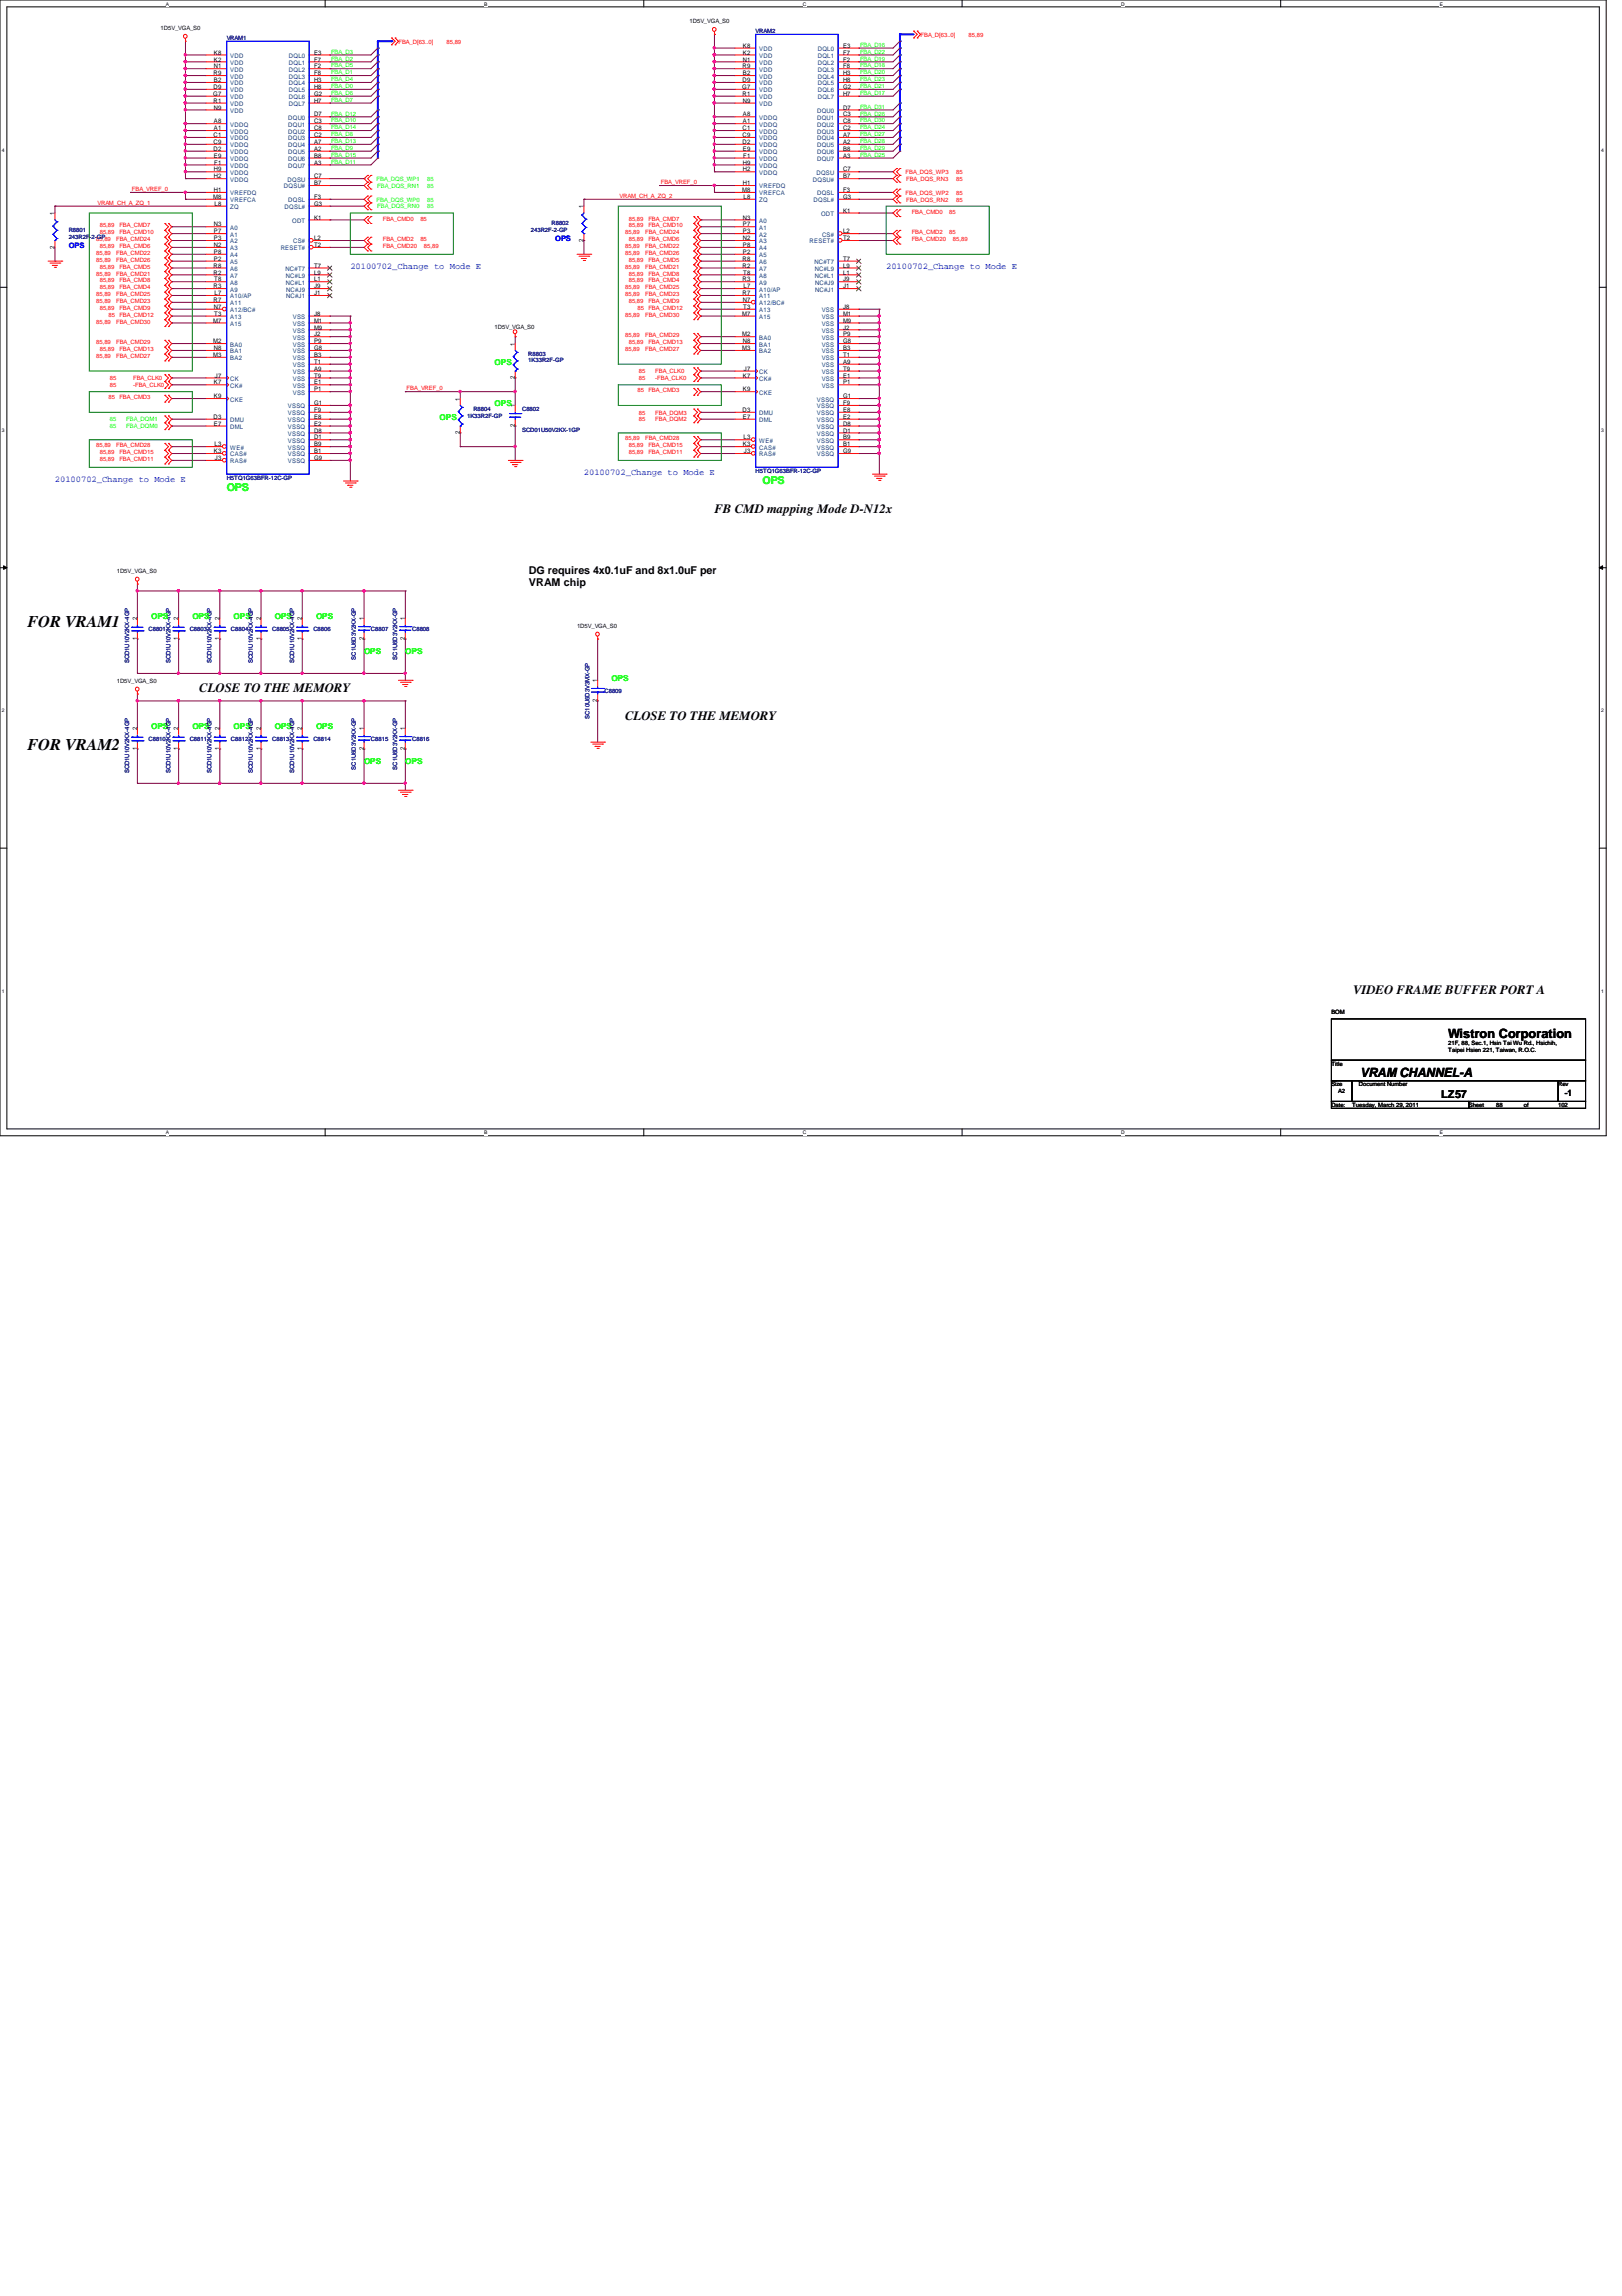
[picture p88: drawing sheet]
<svg xmlns="http://www.w3.org/2000/svg" width="210mm" height="297mm" viewBox="0 0 210 297" stroke-linecap="round" stroke-linejoin="round" font-family="sans-serif">
<defs><g id="words">
<g font-size="2.1">
<text x="3.6" y="81.1">FOR VRAM1</text>
<text x="3.6" y="97.1">FOR VRAM2</text>
</g>
<g font-size="1.7">
<text x="92.5" y="66.4">FB CMD mapping Mode D-N12x</text>
<text x="25.8" y="89.5">CLOSE TO THE MEMORY</text>
<text x="80.9" y="93.1">CLOSE TO THE MEMORY</text>
<text x="175.1" y="128.7">VIDEO FRAME BUFFER PORT A</text>
<text x="187.4" y="134.2">Wistron Corporation</text>
<text x="176" y="139.3">VRAM CHANNEL-A</text>
</g>
<g font-size="1.4" fill="#0f0">
<text x="29.3" y="63.5">OPS</text>
<text x="98.7" y="62.7">OPS</text>
</g>
<g font-size="1.4">
<text x="68.5" y="74.2">DG requires 4x0.1uF and 8x1.0uF per</text>
<text x="68.5" y="75.9">VRAM chip</text>
<text x="186.5" y="142">LZ57</text>
</g>
<g font-size="1.1" fill="#00f">
<text x="45.3" y="34.8">20100702_Change to Mode E</text>
<text x="114.7" y="34.8">20100702_Change to Mode E</text>
<text x="7.1" y="62.3">20100702_Change to Mode E</text>
<text x="75.6" y="61.4">20100702_Change to Mode E</text>
</g>
<g font-size="1.1" fill="#0f0">
<text x="64" y="47.2">OPS</text>
<text x="64" y="52.6">OPS</text>
<text x="56.9" y="54.4">OPS</text>
<text x="19.6" y="80.1">OPS</text>
<text x="24.9" y="80.1">OPS</text>
<text x="30.2" y="80.1">OPS</text>
<text x="35.6" y="80.1">OPS</text>
<text x="40.9" y="80.1">OPS</text>
<text x="47.1" y="84.6">OPS</text>
<text x="52.5" y="84.6">OPS</text>
<text x="79.1" y="88.1">OPS</text>
<text x="19.6" y="94.4">OPS</text>
<text x="24.9" y="94.4">OPS</text>
<text x="30.2" y="94.4">OPS</text>
<text x="35.6" y="94.4">OPS</text>
<text x="40.9" y="94.4">OPS</text>
<text x="47.1" y="98.8">OPS</text>
<text x="52.5" y="98.8">OPS</text>
</g>
<text font-size="1.1" x="202.5" y="141.8">-1</text>
<g font-size="1" fill="#00f">
<text x="8.9" y="32">OPS</text>
<text x="71.8" y="31.2">OPS</text>
</g>
<g font-size=".8">
<text x="20.8" y="3.9">1D5V_VGA_S0</text>
<text x="89.2" y="3">1D5V_VGA_S0</text>
<text x="27.6" y="11.5">D9</text>
<text x="27.6" y="9.7">R9</text>
<text x="27.7" y="10.6">B2</text>
<text x="27.7" y="8">K2</text>
<text x="27.7" y="7.1">K8</text>
<text x="27.7" y="8.8">N1</text>
<text x="40.6" y="7.1">E3</text>
<text x="40.6" y="8.8">F2</text>
<text x="40.6" y="8">F7</text>
<text x="40.6" y="9.7">F8</text>
<text x="40.6" y="10.6">H3</text>
<text x="40.6" y="11.5">H8</text>
<text x="96.1" y="11.5">G7</text>
<text x="96.1" y="10.6">D9</text>
<text x="96.1" y="8.8">R9</text>
<text x="96.1" y="9.7">B2</text>
<text x="96.1" y="7.1">K2</text>
<text x="96.1" y="6.2">K8</text>
<text x="96.1" y="8">N1</text>
<text x="109.1" y="6.2">E3</text>
<text x="109.1" y="8">F2</text>
<text x="109.1" y="7.1">F7</text>
<text x="109.1" y="8.8">F8</text>
<text x="109.1" y="11.5">G2</text>
<text x="109.1" y="9.7">H3</text>
<text x="109.1" y="10.6">H8</text>
<text x="27.6" y="12.4">G7</text>
<text x="27.6" y="17.7">C1</text>
<text x="27.6" y="13.3">R1</text>
<text x="27.7" y="16.8">A1</text>
<text x="27.7" y="16">A8</text>
<text x="27.7" y="14.2">N9</text>
<text x="40.6" y="17.7">C2</text>
<text x="40.6" y="16">C3</text>
<text x="40.6" y="16.8">C8</text>
<text x="40.6" y="15.1">D7</text>
<text x="40.6" y="12.4">G2</text>
<text x="40.6" y="13.3">H7</text>
<text x="96.1" y="16.8">C1</text>
<text x="96.1" y="17.7">C9</text>
<text x="96.1" y="12.4">R1</text>
<text x="96.1" y="16">A1</text>
<text x="96.1" y="15.1">A8</text>
<text x="96.1" y="13.3">N9</text>
<text x="109.1" y="17.7">A7</text>
<text x="109.1" y="16.8">C2</text>
<text x="109.1" y="15.1">C3</text>
<text x="109.1" y="16">C8</text>
<text x="109.1" y="14.2">D7</text>
<text x="109.1" y="12.4">H7</text>
<text x="27.6" y="18.6">C9</text>
<text x="27.6" y="19.5">D2</text>
<text x="27.7" y="20.4">E9</text>
<text x="27.7" y="23.1">H2</text>
<text x="27.7" y="22.2">H9</text>
<text x="27.7" y="21.3">F1</text>
<text x="40.6" y="19.5">A2</text>
<text x="40.6" y="21.3">A3</text>
<text x="40.6" y="18.6">A7</text>
<text x="40.6" y="24">B7</text>
<text x="40.6" y="20.4">B8</text>
<text x="40.6" y="23.1">C7</text>
<text x="96.1" y="18.6">D2</text>
<text x="96.1" y="19.5">E9</text>
<text x="96.1" y="24">H1</text>
<text x="96.1" y="22.2">H2</text>
<text x="96.1" y="21.3">H9</text>
<text x="96.2" y="20.4">F1</text>
<text x="109.1" y="18.6">A2</text>
<text x="109.1" y="20.4">A3</text>
<text x="109.1" y="23.1">B7</text>
<text x="109.1" y="19.5">B8</text>
<text x="109.1" y="22.2">C7</text>
<text x="7.1" y="27.8" transform="rotate(-90 7.1 27.8)">1</text>
<text x="27.6" y="25.7">M8</text>
<text x="27.7" y="24.8">H1</text>
<text x="27.7" y="29.3">N3</text>
<text x="27.8" y="26.6">L8</text>
<text x="40.6" y="25.7">F3</text>
<text x="40.6" y="26.6">G3</text>
<text x="40.6" y="28.4">K1</text>
<text x="75.5" y="26.9" transform="rotate(-90 75.5 26.9)">1</text>
<text x="96.1" y="24.8">M8</text>
<text x="96.1" y="28.4">N3</text>
<text x="96.1" y="29.3">P7</text>
<text x="96.2" y="25.7">L8</text>
<text x="109.1" y="24.8">F3</text>
<text x="109.1" y="25.7">G3</text>
<text x="109.1" y="27.5">K1</text>
<text x="7.1" y="32.2" transform="rotate(-90 7.1 32.2)">2</text>
<text x="27.6" y="35.5">R2</text>
<text x="27.6" y="34.6">R8</text>
<text x="27.7" y="32">N2</text>
<text x="27.7" y="33.7">P2</text>
<text x="27.7" y="31.1">P3</text>
<text x="27.7" y="30.2">P7</text>
<text x="27.7" y="32.9">P8</text>
<text x="40.6" y="31.1">L2</text>
<text x="40.6" y="35.5">L9</text>
<text x="40.6" y="32">T2</text>
<text x="40.6" y="34.6">T7</text>
<text x="75.5" y="31.3" transform="rotate(-90 75.5 31.3)">2</text>
<text x="96.1" y="34.6">R2</text>
<text x="96.1" y="33.7">R8</text>
<text x="96.1" y="31.1">N2</text>
<text x="96.1" y="32.9">P2</text>
<text x="96.1" y="30.2">P3</text>
<text x="96.1" y="32">P8</text>
<text x="96.2" y="35.5">T8</text>
<text x="109.1" y="35.5">L1</text>
<text x="109.1" y="30.2">L2</text>
<text x="109.1" y="34.6">L9</text>
<text x="109.1" y="31.1">T2</text>
<text x="109.1" y="33.7">T7</text>
<text x="27.6" y="41.7">M7</text>
<text x="27.6" y="37.3">R3</text>
<text x="27.6" y="39.1">R7</text>
<text x="27.7" y="40">N7</text>
<text x="27.7" y="40.9">T3</text>
<text x="27.7" y="36.4">T8</text>
<text x="27.8" y="38.2">L7</text>
<text x="40.6" y="38.2">J1</text>
<text x="40.6" y="40.9">J8</text>
<text x="40.6" y="37.3">J9</text>
<text x="40.6" y="36.4">L1</text>
<text x="40.6" y="41.7">M1</text>
<text x="96.1" y="40.9">M7</text>
<text x="96.1" y="36.4">R3</text>
<text x="96.1" y="38.2">R7</text>
<text x="96.1" y="39.1">N7</text>
<text x="96.2" y="40">T3</text>
<text x="96.2" y="37.3">L7</text>
<text x="109.1" y="37.3">J1</text>
<text x="109.1" y="40">J8</text>
<text x="109.1" y="36.4">J9</text>
<text x="109.1" y="40.9">M1</text>
<text x="109.1" y="41.7">M9</text>
<text x="27.6" y="44.4">M2</text>
<text x="27.6" y="46.2">M3</text>
<text x="27.7" y="45.3">N8</text>
<text x="40.6" y="48">A9</text>
<text x="40.6" y="46.2">B3</text>
<text x="40.6" y="45.3">G8</text>
<text x="40.6" y="43.5">J2</text>
<text x="40.6" y="42.6">M9</text>
<text x="40.6" y="44.4">P9</text>
<text x="40.6" y="47.1">T1</text>
<text x="64" y="42.5">1D5V_VGA_S0</text>
<text x="66.6" y="44.7" transform="rotate(-90 66.6 44.7)">1</text>
<text x="96.1" y="43.5">M2</text>
<text x="96.1" y="45.3">M3</text>
<text x="96.1" y="44.4">N8</text>
<text x="96.3" y="48">J7</text>
<text x="109.1" y="47.1">A9</text>
<text x="109.1" y="45.3">B3</text>
<text x="109.1" y="44.4">G8</text>
<text x="109.1" y="42.6">J2</text>
<text x="109.1" y="43.5">P9</text>
<text x="109.1" y="46.2">T1</text>
<text x="109.1" y="48">T9</text>
<text x="27.7" y="49.7">K7</text>
<text x="27.7" y="51.5">K9</text>
<text x="27.8" y="48.9">J7</text>
<text x="40.6" y="49.7">E1</text>
<text x="40.6" y="53.3">F9</text>
<text x="40.6" y="52.4">G1</text>
<text x="40.6" y="50.6">P1</text>
<text x="40.6" y="48.9">T9</text>
<text x="59.5" y="51.8" transform="rotate(-90 59.5 51.8)">1</text>
<text x="66.6" y="52.7" transform="rotate(-90 66.6 52.7)">1</text>
<text x="66.6" y="49.1" transform="rotate(-90 66.6 49.1)">2</text>
<text x="96.1" y="53.3">D3</text>
<text x="96.1" y="48.9">K7</text>
<text x="96.1" y="50.6">K9</text>
<text x="109.1" y="48.9">E1</text>
<text x="109.1" y="53.3">E8</text>
<text x="109.1" y="52.4">F9</text>
<text x="109.1" y="51.5">G1</text>
<text x="109.1" y="49.7">P1</text>
<text x="27.6" y="54.2">D3</text>
<text x="27.7" y="55.1">E7</text>
<text x="27.7" y="58.6">K3</text>
<text x="27.8" y="57.7">L3</text>
<text x="27.8" y="59.5">J3</text>
<text x="40.6" y="58.6">B1</text>
<text x="40.6" y="57.7">B9</text>
<text x="40.6" y="56.9">D1</text>
<text x="40.6" y="56">D8</text>
<text x="40.6" y="55.1">E2</text>
<text x="40.6" y="54.2">E8</text>
<text x="40.6" y="59.5">G9</text>
<text x="59.5" y="56.2" transform="rotate(-90 59.5 56.2)">2</text>
<text x="66.6" y="55.3" transform="rotate(-90 66.6 55.3)">2</text>
<text x="96.1" y="54.2">E7</text>
<text x="96.1" y="57.7">K3</text>
<text x="96.2" y="56.9">L3</text>
<text x="96.3" y="58.6">J3</text>
<text x="109.1" y="57.7">B1</text>
<text x="109.1" y="56.9">B9</text>
<text x="109.1" y="56">D1</text>
<text x="109.1" y="55.1">D8</text>
<text x="109.1" y="54.2">E2</text>
<text x="109.1" y="58.6">G9</text>
<text x="15.1" y="74.1">1D5V_VGA_S0</text>
<text x="17.7" y="82.8" transform="rotate(-90 17.7 82.8)">1</text>
<text x="17.7" y="80.3" transform="rotate(-90 17.7 80.3)">2</text>
<text x="23.1" y="82.8" transform="rotate(-90 23.1 82.8)">1</text>
<text x="23.1" y="80.3" transform="rotate(-90 23.1 80.3)">2</text>
<text x="28.4" y="82.8" transform="rotate(-90 28.4 82.8)">1</text>
<text x="28.4" y="80.3" transform="rotate(-90 28.4 80.3)">2</text>
<text x="33.7" y="82.8" transform="rotate(-90 33.7 82.8)">1</text>
<text x="33.7" y="80.3" transform="rotate(-90 33.7 80.3)">2</text>
<text x="39.1" y="82.8" transform="rotate(-90 39.1 82.8)">1</text>
<text x="39.1" y="80.3" transform="rotate(-90 39.1 80.3)">2</text>
<text x="47.1" y="82.8" transform="rotate(-90 47.1 82.8)">2</text>
<text x="47.1" y="80.3" transform="rotate(-90 47.1 80.3)">1</text>
<text x="52.4" y="82.8" transform="rotate(-90 52.4 82.8)">2</text>
<text x="52.4" y="80.3" transform="rotate(-90 52.4 80.3)">1</text>
<text x="74.7" y="81.2">1D5V_VGA_S0</text>
<text x="15.1" y="88.3">1D5V_VGA_S0</text>
<text x="77.3" y="88.3" transform="rotate(-90 77.3 88.3)">1</text>
<text x="17.7" y="94.5" transform="rotate(-90 17.7 94.5)">2</text>
<text x="23.1" y="94.5" transform="rotate(-90 23.1 94.5)">2</text>
<text x="28.4" y="94.5" transform="rotate(-90 28.4 94.5)">2</text>
<text x="33.7" y="94.5" transform="rotate(-90 33.7 94.5)">2</text>
<text x="39.1" y="94.5" transform="rotate(-90 39.1 94.5)">2</text>
<text x="47.1" y="94.5" transform="rotate(-90 47.1 94.5)">1</text>
<text x="52.4" y="94.5" transform="rotate(-90 52.4 94.5)">1</text>
<text x="77.3" y="90.8" transform="rotate(-90 77.3 90.8)">2</text>
<text x="17.7" y="97.1" transform="rotate(-90 17.7 97.1)">1</text>
<text x="23.1" y="97.1" transform="rotate(-90 23.1 97.1)">1</text>
<text x="28.4" y="97.1" transform="rotate(-90 28.4 97.1)">1</text>
<text x="33.7" y="97.1" transform="rotate(-90 33.7 97.1)">1</text>
<text x="39.1" y="97.1" transform="rotate(-90 39.1 97.1)">1</text>
<text x="47.1" y="97.1" transform="rotate(-90 47.1 97.1)">2</text>
<text x="52.4" y="97.1" transform="rotate(-90 52.4 97.1)">2</text>
<text x="172.3" y="131.2">BOM</text>
<text x="172.3" y="137.9">Title</text>
<text x="187.4" y="135.2">21F, 88, Sec.1, Hsin Tai Wu Rd., Hsichih,</text>
<text x="187.4" y="136.1">Taipei Hsien 221, Taiwan, R.O.C.</text>
<text x="172.3" y="140.5">Size</text>
<text x="172.3" y="143.2">Date:</text>
<text x="173.2" y="141.4">A2</text>
<text x="175" y="143.2">Tuesday, March 29, 2011</text>
<text x="175.9" y="140.5">Document Number</text>
<text x="190.1" y="143.2">Sheet</text>
<text x="193.6" y="143.2">88</text>
<text x="197.2" y="143.2">of</text>
<text x="201.6" y="140.5">Rev</text>
<text x="201.6" y="143.2">102</text>
</g>
<g font-size=".8" fill="#000080">
<text x="29.3" y="5.2">VRAM1</text>
<text x="97.8" y="4.3">VRAM2</text>
<text x="68.7" y="30">243R2F-2-GP</text>
<text x="71.4" y="29.2">R8802</text>
<text x="8.9" y="30.1">R8801</text>
<text x="8.9" y="30.9">243R2F-2-GP</text>
<text x="68.4" y="46.1">R8803</text>
<text x="68.4" y="46.9">1K33R2F-GP</text>
<text x="61.3" y="53.2">R8804</text>
<text x="67.6" y="53.2">C8802</text>
<text x="60.5" y="54.1">1K33R2F-GP</text>
<text x="67.6" y="55.8">SCD01U50V2KX-1GP</text>
<text x="29.3" y="62.1">H5TQ1G63BFR-12C-GP</text>
<text x="97.8" y="61.2">H5TQ1G63BFR-12C-GP</text>
<text x="19.2" y="81.6">C8801</text>
<text x="24.6" y="81.6">C8803</text>
<text x="29.9" y="81.6">C8804</text>
<text x="35.2" y="81.6">C8805</text>
<text x="40.6" y="81.6">C8806</text>
<text x="48" y="81.6">C8807</text>
<text x="53.3" y="81.6">C8808</text>
<text x="16.7" y="85.8" transform="rotate(-90 16.7 85.8)">SCD1U10V2KX-4GP</text>
<text x="22.1" y="85.8" transform="rotate(-90 22.1 85.8)">SCD1U10V2KX-4GP</text>
<text x="27.4" y="85.8" transform="rotate(-90 27.4 85.8)">SCD1U10V2KX-4GP</text>
<text x="32.7" y="85.8" transform="rotate(-90 32.7 85.8)">SCD1U10V2KX-4GP</text>
<text x="38.1" y="85.8" transform="rotate(-90 38.1 85.8)">SCD1U10V2KX-4GP</text>
<text x="46.1" y="85.3" transform="rotate(-90 46.1 85.3)">SC1U6D3V2KX-GP</text>
<text x="51.4" y="85.3" transform="rotate(-90 51.4 85.3)">SC1U6D3V2KX-GP</text>
<text x="78.2" y="89.6">C8809</text>
<text x="19.2" y="95.8">C8810</text>
<text x="24.6" y="95.8">C8811</text>
<text x="29.9" y="95.8">C8812</text>
<text x="35.2" y="95.8">C8813</text>
<text x="40.6" y="95.8">C8814</text>
<text x="48" y="95.8">C8815</text>
<text x="53.3" y="95.8">C8816</text>
<text x="76.3" y="93" transform="rotate(-90 76.3 93)">SC10U6D3V3MX-GP</text>
<text x="16.7" y="100" transform="rotate(-90 16.7 100)">SCD1U10V2KX-4GP</text>
<text x="22.1" y="100" transform="rotate(-90 22.1 100)">SCD1U10V2KX-4GP</text>
<text x="27.4" y="100" transform="rotate(-90 27.4 100)">SCD1U10V2KX-4GP</text>
<text x="32.7" y="100" transform="rotate(-90 32.7 100)">SCD1U10V2KX-4GP</text>
<text x="38.1" y="100" transform="rotate(-90 38.1 100)">SCD1U10V2KX-4GP</text>
<text x="46.1" y="99.6" transform="rotate(-90 46.1 99.6)">SC1U6D3V2KX-GP</text>
<text x="51.4" y="99.6" transform="rotate(-90 51.4 99.6)">SC1U6D3V2KX-GP</text>
</g>
<g font-size=".8" fill="#f00">
<text x="51.6" y="5.7">FBA_D[63..0]</text>
<text x="57.8" y="5.7">85,89</text>
<text x="119.1" y="4.8">FBA_D[63..0]</text>
<text x="125.3" y="4.8">85,89</text>
<text x="85.5" y="23.8">FBA_VREF_0</text>
<text x="117.2" y="22.5">FBA_DQS_WP3</text>
<text x="117.3" y="23.4">FBA_DQS_RN3</text>
<text x="123.7" y="22.5">85</text>
<text x="123.7" y="23.4">85</text>
<text x="12.6" y="26.5">VRAM_CH_A_ZQ_1</text>
<text x="12.9" y="29.4">85,89</text>
<text x="15.5" y="29.4">FBA_CMD7</text>
<text x="17.1" y="24.7">FBA_VREF_0</text>
<text x="49.5" y="28.5">FBA_CMD0</text>
<text x="54.4" y="28.5">85</text>
<text x="80.2" y="25.6">VRAM_CH_A_ZQ_2</text>
<text x="81.4" y="28.5">85,89</text>
<text x="81.4" y="29.4">85,89</text>
<text x="83.9" y="28.5">FBA_CMD7</text>
<text x="83.9" y="29.4">FBA_CMD10</text>
<text x="117.2" y="25.2">FBA_DQS_WP2</text>
<text x="117.3" y="26.1">FBA_DQS_RN2</text>
<text x="118" y="27.6">FBA_CMD0</text>
<text x="122.9" y="27.6">85</text>
<text x="123.7" y="25.2">85</text>
<text x="123.7" y="26.1">85</text>
<text x="12.4" y="31.2">85,89</text>
<text x="12.4" y="35.6">85,89</text>
<text x="12.4" y="33.9">85,89</text>
<text x="12.4" y="33">85,89</text>
<text x="12.9" y="34.8">85,89</text>
<text x="12.9" y="32.1">85,89</text>
<text x="12.9" y="30.3">85,89</text>
<text x="15" y="31.2">FBA_CMD24</text>
<text x="15" y="35.6">FBA_CMD21</text>
<text x="15" y="33.9">FBA_CMD26</text>
<text x="15" y="33">FBA_CMD22</text>
<text x="15.5" y="34.8">FBA_CMD5</text>
<text x="15.5" y="32.1">FBA_CMD6</text>
<text x="15.5" y="30.3">FBA_CMD10</text>
<text x="49.5" y="32.1">FBA_CMD20</text>
<text x="49.5" y="31.2">FBA_CMD2</text>
<text x="54.4" y="31.2">85</text>
<text x="54.9" y="32.1">85,89</text>
<text x="80.9" y="30.3">85,89</text>
<text x="80.9" y="34.8">85,89</text>
<text x="80.9" y="33">85,89</text>
<text x="80.9" y="32.1">85,89</text>
<text x="81.4" y="33.9">85,89</text>
<text x="81.4" y="31.2">85,89</text>
<text x="81.4" y="35.6">85,89</text>
<text x="83.5" y="30.3">FBA_CMD24</text>
<text x="83.5" y="34.8">FBA_CMD21</text>
<text x="83.5" y="33">FBA_CMD26</text>
<text x="83.5" y="32.1">FBA_CMD22</text>
<text x="83.9" y="33.9">FBA_CMD5</text>
<text x="83.9" y="31.2">FBA_CMD6</text>
<text x="83.9" y="35.6">FBA_CMD8</text>
<text x="118" y="31.2">FBA_CMD20</text>
<text x="118" y="30.3">FBA_CMD2</text>
<text x="122.9" y="30.3">85</text>
<text x="123.3" y="31.2">85,89</text>
<text x="12.4" y="41.9">85,89</text>
<text x="12.4" y="39.2">85,89</text>
<text x="12.4" y="38.3">85,89</text>
<text x="12.9" y="37.4">85,89</text>
<text x="12.9" y="36.5">85,89</text>
<text x="12.9" y="40.1">85,89</text>
<text x="14.1" y="41">85</text>
<text x="15" y="41.9">FBA_CMD30</text>
<text x="15" y="39.2">FBA_CMD23</text>
<text x="15" y="38.3">FBA_CMD25</text>
<text x="15.5" y="37.4">FBA_CMD4</text>
<text x="15.5" y="36.5">FBA_CMD8</text>
<text x="15.5" y="40.1">FBA_CMD9</text>
<text x="15.5" y="41">FBA_CMD12</text>
<text x="80.9" y="38.3">85,89</text>
<text x="80.9" y="37.4">85,89</text>
<text x="80.9" y="41">85,89</text>
<text x="81.4" y="36.5">85,89</text>
<text x="81.4" y="39.2">85,89</text>
<text x="82.5" y="40.1">85</text>
<text x="83.5" y="38.3">FBA_CMD23</text>
<text x="83.5" y="37.4">FBA_CMD25</text>
<text x="83.5" y="41">FBA_CMD30</text>
<text x="83.9" y="36.5">FBA_CMD4</text>
<text x="83.9" y="39.2">FBA_CMD9</text>
<text x="83.9" y="40.1">FBA_CMD12</text>
<text x="12.4" y="46.3">85,89</text>
<text x="12.4" y="44.5">85,89</text>
<text x="12.9" y="45.4">85,89</text>
<text x="15" y="46.3">FBA_CMD27</text>
<text x="15" y="44.5">FBA_CMD29</text>
<text x="15.5" y="45.4">FBA_CMD13</text>
<text x="80.9" y="45.4">85,89</text>
<text x="80.9" y="43.6">85,89</text>
<text x="81.4" y="44.5">85,89</text>
<text x="83.5" y="45.4">FBA_CMD27</text>
<text x="83.5" y="43.6">FBA_CMD29</text>
<text x="83.9" y="44.5">FBA_CMD13</text>
<text x="14.1" y="51.6">85</text>
<text x="14.2" y="50.1">85</text>
<text x="14.2" y="49.2">85</text>
<text x="15.5" y="51.6">FBA_CMD3</text>
<text x="17.2" y="50.1">-FBA_CLK0</text>
<text x="17.2" y="49.2">FBA_CLK0</text>
<text x="52.6" y="50.5">FBA_VREF_0</text>
<text x="82.5" y="50.8">85</text>
<text x="82.7" y="49.2">85</text>
<text x="82.7" y="48.3">85</text>
<text x="82.7" y="53.6">85</text>
<text x="83.9" y="50.8">FBA_CMD3</text>
<text x="84.8" y="49.2">-FBA_CLK0</text>
<text x="84.8" y="48.3">FBA_CLK0</text>
<text x="84.8" y="53.6">FBA_DQM3</text>
<text x="12.4" y="57.9">85,89</text>
<text x="12.9" y="59.6">85,89</text>
<text x="12.9" y="58.8">85,89</text>
<text x="15" y="57.9">FBA_CMD28</text>
<text x="15.5" y="59.6">FBA_CMD11</text>
<text x="15.5" y="58.8">FBA_CMD15</text>
<text x="80.9" y="57">85,89</text>
<text x="81.4" y="58.8">85,89</text>
<text x="81.4" y="57.9">85,89</text>
<text x="82.7" y="54.5">85</text>
<text x="83.5" y="57">FBA_CMD28</text>
<text x="83.9" y="58.8">FBA_CMD11</text>
<text x="83.9" y="57.9">FBA_CMD15</text>
<text x="84.8" y="54.5">FBA_DQM2</text>
</g>
<g font-size=".8" fill="#004080">
<text x="29.8" y="11">VDD</text>
<text x="29.8" y="11.9">VDD</text>
<text x="29.8" y="8.4">VDD</text>
<text x="29.8" y="7.5">VDD</text>
<text x="29.8" y="9.3">VDD</text>
<text x="29.8" y="10.2">VDD</text>
<text x="37.4" y="7.5">DQL0</text>
<text x="37.4" y="9.3">DQL2</text>
<text x="37.4" y="8.4">DQL1</text>
<text x="37.4" y="10.2">DQL3</text>
<text x="37.4" y="11">DQL4</text>
<text x="37.4" y="11.9">DQL5</text>
<text x="98.3" y="10.2">VDD</text>
<text x="98.3" y="11">VDD</text>
<text x="98.3" y="11.9">VDD</text>
<text x="98.3" y="7.5">VDD</text>
<text x="98.3" y="6.6">VDD</text>
<text x="98.3" y="8.4">VDD</text>
<text x="98.3" y="9.3">VDD</text>
<text x="105.8" y="6.6">DQL0</text>
<text x="105.8" y="8.4">DQL2</text>
<text x="105.8" y="7.5">DQL1</text>
<text x="105.8" y="9.3">DQL3</text>
<text x="105.8" y="11.9">DQL6</text>
<text x="105.8" y="10.2">DQL4</text>
<text x="105.8" y="11">DQL5</text>
<text x="29.8" y="17.3">VDDQ</text>
<text x="29.8" y="16.4">VDDQ</text>
<text x="29.8" y="12.8">VDD</text>
<text x="29.8" y="14.6">VDD</text>
<text x="29.8" y="13.7">VDD</text>
<text x="37.3" y="16.4">DQU1</text>
<text x="37.3" y="17.3">DQU2</text>
<text x="37.3" y="15.5">DQU0</text>
<text x="37.4" y="12.8">DQL6</text>
<text x="37.4" y="13.7">DQL7</text>
<text x="98.3" y="16.4">VDDQ</text>
<text x="98.3" y="15.5">VDDQ</text>
<text x="98.3" y="17.3">VDDQ</text>
<text x="98.3" y="13.7">VDD</text>
<text x="98.3" y="12.8">VDD</text>
<text x="105.7" y="17.3">DQU3</text>
<text x="105.7" y="15.5">DQU1</text>
<text x="105.7" y="16.4">DQU2</text>
<text x="105.7" y="14.6">DQU0</text>
<text x="105.8" y="12.8">DQL7</text>
<text x="29.8" y="18.2">VDDQ</text>
<text x="29.8" y="19.1">VDDQ</text>
<text x="29.8" y="19.9">VDDQ</text>
<text x="29.8" y="20.8">VDDQ</text>
<text x="29.8" y="21.7">VDDQ</text>
<text x="29.8" y="23.5">VDDQ</text>
<text x="29.8" y="22.6">VDDQ</text>
<text x="37.2" y="23.5">DQSU</text>
<text x="37.3" y="19.9">DQU5</text>
<text x="37.3" y="21.7">DQU7</text>
<text x="37.3" y="19.1">DQU4</text>
<text x="37.3" y="20.8">DQU6</text>
<text x="37.3" y="18.2">DQU3</text>
<text x="98.3" y="18.2">VDDQ</text>
<text x="98.3" y="19.1">VDDQ</text>
<text x="98.3" y="19.9">VDDQ</text>
<text x="98.3" y="20.8">VDDQ</text>
<text x="98.3" y="22.6">VDDQ</text>
<text x="98.3" y="21.7">VDDQ</text>
<text x="105.2" y="23.5">DQSU#</text>
<text x="105.7" y="22.6">DQSU</text>
<text x="105.7" y="19.1">DQU5</text>
<text x="105.7" y="20.8">DQU7</text>
<text x="105.7" y="18.2">DQU4</text>
<text x="105.7" y="19.9">DQU6</text>
<text x="29.8" y="25.3">VREFDQ</text>
<text x="29.8" y="27.1">ZQ</text>
<text x="29.8" y="26.2">VREFCA</text>
<text x="29.8" y="29.7">A0</text>
<text x="36.7" y="24.4">DQSU#</text>
<text x="36.8" y="27.1">DQSL#</text>
<text x="37.3" y="26.2">DQSL</text>
<text x="37.8" y="28.8">ODT</text>
<text x="98.3" y="24.4">VREFDQ</text>
<text x="98.3" y="26.2">ZQ</text>
<text x="98.3" y="25.3">VREFCA</text>
<text x="98.3" y="28.8">A0</text>
<text x="98.3" y="29.7">A1</text>
<text x="105.3" y="26.2">DQSL#</text>
<text x="105.7" y="25.3">DQSL</text>
<text x="106.3" y="27.9">ODT</text>
<text x="29.8" y="32.4">A3</text>
<text x="29.8" y="34.2">A5</text>
<text x="29.8" y="31.5">A2</text>
<text x="29.8" y="30.6">A1</text>
<text x="29.8" y="33.3">A4</text>
<text x="29.8" y="35.9">A7</text>
<text x="29.8" y="35.1">A6</text>
<text x="36.3" y="32.4">RESET#</text>
<text x="37" y="35.1">NC#T7</text>
<text x="37" y="35.9">NC#L9</text>
<text x="37.9" y="31.5">CS#</text>
<text x="98.3" y="31.5">A3</text>
<text x="98.3" y="33.3">A5</text>
<text x="98.3" y="30.6">A2</text>
<text x="98.3" y="32.4">A4</text>
<text x="98.3" y="35.1">A7</text>
<text x="98.3" y="34.2">A6</text>
<text x="98.3" y="35.9">A8</text>
<text x="104.8" y="31.5">RESET#</text>
<text x="105.4" y="34.2">NC#T7</text>
<text x="105.5" y="35.9">NC#L1</text>
<text x="105.5" y="35.1">NC#L9</text>
<text x="106.4" y="30.6">CS#</text>
<text x="29.8" y="38.6">A10/AP</text>
<text x="29.8" y="40.4">A12/BC#</text>
<text x="29.8" y="37.7">A9</text>
<text x="29.8" y="39.5">A11</text>
<text x="29.8" y="41.3">A13</text>
<text x="29.8" y="36.8">A8</text>
<text x="37" y="36.8">NC#L1</text>
<text x="37" y="38.6">NC#J1</text>
<text x="37" y="37.7">NC#J9</text>
<text x="37.9" y="41.3">VSS</text>
<text x="98.3" y="37.7">A10/AP</text>
<text x="98.3" y="41.3">A15</text>
<text x="98.3" y="39.5">A12/BC#</text>
<text x="98.3" y="36.8">A9</text>
<text x="98.3" y="38.6">A11</text>
<text x="98.3" y="40.4">A13</text>
<text x="105.5" y="37.7">NC#J1</text>
<text x="105.5" y="36.8">NC#J9</text>
<text x="106.3" y="40.4">VSS</text>
<text x="106.3" y="41.3">VSS</text>
<text x="29.8" y="44.8">BA0</text>
<text x="29.8" y="46.6">BA2</text>
<text x="29.8" y="42.2">A15</text>
<text x="29.8" y="45.7">BA1</text>
<text x="37.9" y="46.6">VSS</text>
<text x="37.9" y="45.7">VSS</text>
<text x="37.9" y="43.9">VSS</text>
<text x="37.9" y="42.2">VSS</text>
<text x="37.9" y="43.1">VSS</text>
<text x="37.9" y="44.8">VSS</text>
<text x="37.9" y="47.5">VSS</text>
<text x="98.3" y="43.9">BA0</text>
<text x="98.3" y="45.7">BA2</text>
<text x="98.3" y="44.8">BA1</text>
<text x="106.3" y="47.5">VSS</text>
<text x="106.3" y="45.7">VSS</text>
<text x="106.3" y="44.8">VSS</text>
<text x="106.3" y="43.1">VSS</text>
<text x="106.3" y="42.2">VSS</text>
<text x="106.3" y="43.9">VSS</text>
<text x="106.3" y="46.6">VSS</text>
<text x="29.8" y="49.3">CK</text>
<text x="29.8" y="50.2">CK#</text>
<text x="29.8" y="51.9">CKE</text>
<text x="37.3" y="53.7">VSSQ</text>
<text x="37.3" y="52.8">VSSQ</text>
<text x="37.9" y="48.4">VSS</text>
<text x="37.9" y="50.2">VSS</text>
<text x="37.9" y="51.1">VSS</text>
<text x="37.9" y="49.3">VSS</text>
<text x="98.3" y="53.7">DMU</text>
<text x="98.3" y="48.4">CK</text>
<text x="98.3" y="49.3">CK#</text>
<text x="98.3" y="51.1">CKE</text>
<text x="105.7" y="53.7">VSSQ</text>
<text x="105.7" y="52.8">VSSQ</text>
<text x="105.7" y="51.9">VSSQ</text>
<text x="106.3" y="49.3">VSS</text>
<text x="106.3" y="50.2">VSS</text>
<text x="106.3" y="48.4">VSS</text>
<text x="29.8" y="54.6">DMU</text>
<text x="29.8" y="55.5">DML</text>
<text x="29.8" y="59.9">RAS#</text>
<text x="29.8" y="59.1">CAS#</text>
<text x="29.8" y="58.2">WE#</text>
<text x="37.3" y="59.1">VSSQ</text>
<text x="37.3" y="58.2">VSSQ</text>
<text x="37.3" y="57.3">VSSQ</text>
<text x="37.3" y="56.4">VSSQ</text>
<text x="37.3" y="55.5">VSSQ</text>
<text x="37.3" y="54.6">VSSQ</text>
<text x="37.3" y="59.9">VSSQ</text>
<text x="98.3" y="54.6">DML</text>
<text x="98.3" y="59.1">RAS#</text>
<text x="98.3" y="58.2">CAS#</text>
<text x="98.3" y="57.3">WE#</text>
<text x="105.7" y="58.2">VSSQ</text>
<text x="105.7" y="57.3">VSSQ</text>
<text x="105.7" y="56.4">VSSQ</text>
<text x="105.7" y="55.5">VSSQ</text>
<text x="105.7" y="54.6">VSSQ</text>
<text x="105.7" y="59.1">VSSQ</text>
</g>
<g font-size=".8" fill="#0f0">
<text x="42.8" y="8.7">FBA_D5</text>
<text x="42.8" y="7.8">FBA_D2</text>
<text x="42.8" y="6.9">FBA_D3</text>
<text x="42.8" y="11.4">FBA_D0</text>
<text x="42.8" y="10.5">FBA_D4</text>
<text x="42.8" y="9.6">FBA_D1</text>
<text x="111.3" y="6.1">FBA_D16</text>
<text x="111.3" y="11.4">FBA_D21</text>
<text x="111.3" y="10.5">FBA_D23</text>
<text x="111.3" y="9.6">FBA_D20</text>
<text x="111.3" y="8.7">FBA_D18</text>
<text x="111.3" y="7.8">FBA_D19</text>
<text x="111.3" y="6.9">FBA_D22</text>
<text x="42.8" y="13.2">FBA_D7</text>
<text x="42.8" y="12.3">FBA_D6</text>
<text x="42.8" y="14.9">FBA_D12</text>
<text x="42.8" y="17.6">FBA_D8</text>
<text x="42.8" y="16.7">FBA_D14</text>
<text x="42.8" y="15.8">FBA_D10</text>
<text x="111.3" y="12.3">FBA_D17</text>
<text x="111.3" y="17.6">FBA_D27</text>
<text x="111.3" y="16.7">FBA_D24</text>
<text x="111.3" y="15.8">FBA_D30</text>
<text x="111.3" y="14.9">FBA_D26</text>
<text x="111.3" y="14.1">FBA_D31</text>
<text x="42.8" y="21.2">FBA_D11</text>
<text x="42.8" y="20.3">FBA_D15</text>
<text x="42.8" y="19.4">FBA_D9</text>
<text x="42.8" y="18.5">FBA_D13</text>
<text x="48.7" y="23.4">FBA_DQS_WP1</text>
<text x="55.3" y="23.4">85</text>
<text x="111.3" y="20.3">FBA_D25</text>
<text x="111.3" y="19.4">FBA_D29</text>
<text x="111.3" y="18.5">FBA_D28</text>
<text x="48.7" y="26.1">FBA_DQS_WP0</text>
<text x="48.8" y="24.3">FBA_DQS_RN1</text>
<text x="48.8" y="27">FBA_DQS_RN0</text>
<text x="55.3" y="24.3">85</text>
<text x="55.3" y="27">85</text>
<text x="55.3" y="26.1">85</text>
<text x="14.2" y="54.5">85</text>
<text x="14.2" y="55.4">85</text>
<text x="16.3" y="54.5">FBA_DQM1</text>
<text x="16.3" y="55.4">FBA_DQM0</text>
</g>
<g font-size=".6">
<text x="21.5" y=".7">A</text>
<text x="62.7" y=".7">B</text>
<text x="103.9" y=".7">C</text>
<text x="145.1" y=".7">D</text>
<text x="186.3" y=".7">E</text>
<text x=".3" y="19.6">4</text>
<text x="207.2" y="19.6">4</text>
<text x=".3" y="55.9">3</text>
<text x="207.2" y="55.9">3</text>
<text x=".3" y="92.2">2</text>
<text x="207.2" y="92.2">2</text>
<text x=".3" y="128.4">1</text>
<text x="207.2" y="128.4">1</text>
<text x="21.5" y="146.8">A</text>
<text x="62.7" y="146.8">B</text>
<text x="103.9" y="146.8">C</text>
<text x="145.1" y="146.8">D</text>
<text x="186.3" y="146.8">E</text>
</g>
</g></defs>
<path d="M0 0h207.9v146.9h-207.9zM.9 .9h206.1v145.1h-206.1z" fill="none" stroke="#000" stroke-width=".13"/>
<g fill="#fff">
<path d="M21.5 .1h.3v.7h-.3z"/>
<path d="M21.5 146.2h.3v.7h-.3z"/>
</g>
<path d="M42.1 0v.9M42.1 146v.9" fill="none" stroke="#000" stroke-width=".13"/>
<g fill="#fff">
<path d="M62.7 .1h.4v.7h-.4z"/>
<path d="M62.7 146.2h.4v.7h-.4z"/>
</g>
<path d="M83.3 0v.9M83.3 146v.9" fill="none" stroke="#000" stroke-width=".13"/>
<g fill="#fff">
<path d="M103.9 .1h.5v.7h-.5z"/>
<path d="M103.9 146.2h.5v.7h-.5z"/>
</g>
<path d="M124.5 0v.9M124.5 146v.9" fill="none" stroke="#000" stroke-width=".13"/>
<g fill="#fff">
<path d="M145.1 .1h.4v.7h-.4z"/>
<path d="M145.1 146.2h.4v.7h-.4z"/>
</g>
<path d="M165.7 0v.9M165.7 146v.9" fill="none" stroke="#000" stroke-width=".13"/>
<g fill="#fff">
<path d="M186.3 .1h.4v.7h-.4z"/>
<path d="M186.3 146.2h.4v.7h-.4z"/>
<path d="M.3 19h.3v.7h-.3z"/>
<path d="M207.2 19h.4v.7h-.4z"/>
<path d="M.3 55.3h.3v.7h-.3z"/>
<path d="M207.2 55.3h.4v.7h-.4z"/>
</g>
<path d="M0 37.2h.9M207 37.2h.9" fill="none" stroke="#000" stroke-width=".13"/>
<g fill="#fff">
<path d="M.3 91.6h.3v.7h-.3z"/>
<path d="M207.2 91.6h.4v.7h-.4z"/>
</g>
<path d="M0 73.4h.9M.5 73.2l.4 .2-.4 .3zM207 73.4l.4-.2v.5zM207 73.4h.9" fill="none" stroke="#000" stroke-width=".13"/>
<path d="M.5 73.2l.4 .2-.4 .3zM207 73.4l.4-.2v.5z" fill="#000"/>
<g fill="#fff">
<path d="M.3 127.8h.3v.8h-.3z"/>
<path d="M207.2 127.8h.4v.8h-.4z"/>
</g>
<path d="M0 109.7h.9M207 109.7h.9" fill="none" stroke="#000" stroke-width=".13"/>
<g fill="none" stroke="#800040" stroke-width=".13">
<path d="M22.2 39.1h.1M22.2 38.2h.1M22.2 37.3h.1M22.2 36.4h.1M22.2 35.6h.1M22.2 34.7h.1M22.2 33.8h.1M22.2 32.9h.1M22.2 39.1h4.5M22.2 38.2h4.5M22.2 37.3h4.5M22.2 36.4h4.5"/>
<path d="M22.2 35.6h4.5M22.2 34.7h4.5M22.2 33.8h4.5M22.2 32.9h4.5M85.3 24h.1M85.3 24h7.2M22.2 40h.1M22.2 46.2h.1M22.2 45.3h.1M22.2 44.4h.1M22.2 40h4.5M22.2 46.2h4.5"/>
<path d="M22.2 45.3h4.5M22.2 44.4h4.5M77.3 82.7h.1M77.3 90.7h.1M77.3 82.7v5.3M77.3 90.7v5.3"/>
</g>
<path d="M92.3 23.9h.2v.2h-.2z" fill-rule="evenodd" fill="#f0f"/>
<path d="M92.3 23.9h.2v.2h-.2z" fill="none" stroke="#f0f" stroke-width=".13"/>
<path d="M59.6 50.7h.1M59.6 50.7h7.1M66.7 50.7h.1M66.7 43.6h.1M66.7 43.6v.8M66.7 50.7v1.8" fill="none" stroke="#800040" stroke-width=".13"/>
<path d="M66.5 50.5h.2v.2h-.2z" fill-rule="evenodd" fill="#f0f"/>
<path d="M66.5 50.5h.2v.2h-.2z" fill="none" stroke="#f0f" stroke-width=".13"/>
<path d="M59.6 56h.1M59.6 57.8h.1M59.6 50.7h.1M59.6 50.7v.9M59.6 56v1.8M66.7 48.9h.1M66.7 55.1h.1M66.7 48.9v1.8M66.7 55.1v2.7h-7.1M90.7 40.9h.1M90.7 40.9h4.4" fill="none" stroke="#800040" stroke-width=".13"/>
<path d="M59.4 50.5h.2v.2h-.2z" fill-rule="evenodd" fill="#f0f"/>
<path d="M59.4 50.5h.2v.2h-.2z" fill="none" stroke="#f0f" stroke-width=".13"/>
<path d="M66.7 57.8h.1M66.7 57.8v1.8" fill="none" stroke="#800040" stroke-width=".13"/>
<path d="M66.5 57.6h.2v.3h-.2z" fill-rule="evenodd" fill="#f0f"/>
<path d="M66.5 57.6h.2v.3h-.2z" fill="none" stroke="#f0f" stroke-width=".13"/>
<g fill="none" stroke="#800040" stroke-width=".13">
<path d="M16.9 24.9h.1M16.9 24.9h7.1M42.7 32h.1M42.7 31.1h.1M42.7 28.4h.1M42.7 32h4.4M42.7 28.4h4.4M42.7 31.1h4.4M90.7 33.8h.1M90.7 32.9h.1M90.7 32h.1M90.7 28.4h.1"/>
<path d="M90.7 39.1h.1M90.7 38.2h.1M90.7 37.3h.1M90.7 36.4h.1M90.7 35.6h.1M90.7 34.7h.1M90.7 31.1h.1M90.7 30.2h.1M90.7 29.3h.1M90.7 33.8h4.4M90.7 32.9h4.4M90.7 32h4.4"/>
<path d="M90.7 28.4h4.4M90.7 39.1h4.4M90.7 38.2h4.4M90.7 37.3h4.4M90.7 36.4h4.4M90.7 35.6h4.4M90.7 34.7h4.4M90.7 31.1h4.4M90.7 30.2h4.4M90.7 29.3h4.4M22.2 58.7h.1M22.2 59.6h.1"/>
<path d="M22.2 57.8h.1M22.2 51.6h.1M22.2 58.7h4.5M22.2 59.6h4.5M22.2 57.8h4.5M22.2 51.6h4.5M52.5 50.7h.1M52.5 50.7h7.1M90.7 45.3h.1M90.7 44.4h.1M90.7 43.6h.1M90.7 40h.1"/>
<path d="M90.7 50.7h.1M90.7 48.9h.1M90.7 48h.1M90.7 50.7h4.4M90.7 45.3h4.4M90.7 44.4h4.4M90.7 43.6h4.4M90.7 40h4.4M90.7 48.9h4.4M90.7 48h4.4M17.8 87.1h.1M17.8 87.1h5.3"/>
<path d="M39.1 101.3h.1M39.1 101.3h8"/>
</g>
<g fill="none" stroke="#00f" stroke-width=".25">
<path d="M48.9 9.8h.1M48.9 19.6h.1M48.9 8h.1M48.9 15.1h.1M48.9 12.4h.1M48.9 17.8h.1M48.9 5.3h1.8M48.9 8v.9M48.9 9.8v.9M48.9 12.4v1.8M48.9 15.1v.9M48.9 17.8v.9"/>
<path d="M48.9 19.6v.8M50.7 5.3h.1M116.5 4.4h.1M116.5 18.7h.1M116.5 5.3h.1M116.5 14.2h.1M116.5 11.6h.1M116.5 16.9h.1M116.5 9.8h.1M116.5 4.4h1.7M116.5 5.3v.9M116.5 9.8v.9"/>
<path d="M116.5 11.6v1.7M116.5 14.2v.9M116.5 16.9v.9M116.5 18.7v.9"/>
</g>
<path d="M39 101.2h.2v.2h-.2z" fill-rule="evenodd" fill="#f0f"/>
<path d="M39 101.2h.2v.2h-.2z" fill="none" stroke="#f0f" stroke-width=".13"/>
<path d="M23.1 101.3h.1M23.1 101.3h5.3" fill="none" stroke="#800040" stroke-width=".13"/>
<path d="M28.3 101.2h.2v.2h-.2z" fill-rule="evenodd" fill="#f0f"/>
<path d="M28.3 101.2h.2v.2h-.2z" fill="none" stroke="#f0f" stroke-width=".13"/>
<path d="M39.1 90.7h.1M39.1 90.7v3.5M28.4 101.3h.1M28.4 101.3h5.4" fill="none" stroke="#800040" stroke-width=".13"/>
<path d="M28.3 101.2h.2v.2h-.2z" fill-rule="evenodd" fill="#f0f"/>
<path d="M28.3 101.2h.2v.2h-.2z" fill="none" stroke="#f0f" stroke-width=".13"/>
<path d="M23.1 90.7h.1M23.1 96.9h.1M23.1 90.7v3.5M23.1 96.9v4.4M28.4 96.9h.1M28.4 96.9v4.4" fill="none" stroke="#800040" stroke-width=".13"/>
<path d="M23 101.2h.2v.2h-.2z" fill-rule="evenodd" fill="#f0f"/>
<path d="M23 101.2h.2v.2h-.2z" fill="none" stroke="#f0f" stroke-width=".13"/>
<path d="M33.8 90.7h.1M33.8 90.7v3.5M47.1 101.3h.1M47.1 101.3h5.4" fill="none" stroke="#800040" stroke-width=".13"/>
<path d="M52.3 101.2h.2v.2h-.2z" fill-rule="evenodd" fill="#f0f"/>
<path d="M52.3 101.2h.2v.2h-.2z" fill="none" stroke="#f0f" stroke-width=".13"/>
<path d="M47 101.2h.2v.2h-.2z" fill-rule="evenodd" fill="#f0f"/>
<path d="M47 101.2h.2v.2h-.2z" fill="none" stroke="#f0f" stroke-width=".13"/>
<path d="M39.1 96.9h.1M39.1 96.9v4.4h-5.3M33.8 101.3h.1" fill="none" stroke="#800040" stroke-width=".13"/>
<path d="M33.6 101.2h.3v.2h-.3z" fill-rule="evenodd" fill="#f0f"/>
<path d="M33.6 101.2h.3v.2h-.3z" fill="none" stroke="#f0f" stroke-width=".13"/>
<path d="M113.8 54.2h.1M113.8 54.2v.9M28.4 90.7h.1M28.4 90.7v3.5M33.8 96.9h.1M33.8 96.9v4.4" fill="none" stroke="#800040" stroke-width=".13"/>
<path d="M113.7 55h.2v.2h-.2z" fill-rule="evenodd" fill="#f0f"/>
<path d="M113.7 55h.2v.2h-.2z" fill="none" stroke="#f0f" stroke-width=".13"/>
<path d="M113.7 54.1h.2v.2h-.2z" fill-rule="evenodd" fill="#f0f"/>
<path d="M113.7 54.1h.2v.2h-.2z" fill="none" stroke="#f0f" stroke-width=".13"/>
<path d="M113.8 52.5h.1M113.8 52.5v.8" fill="none" stroke="#800040" stroke-width=".13"/>
<path d="M113.7 53.2h.2v.2h-.2z" fill-rule="evenodd" fill="#f0f"/>
<path d="M113.7 53.2h.2v.2h-.2z" fill="none" stroke="#f0f" stroke-width=".13"/>
<path d="M113.7 52.3h.2v.2h-.2z" fill-rule="evenodd" fill="#f0f"/>
<path d="M113.7 52.3h.2v.2h-.2z" fill="none" stroke="#f0f" stroke-width=".13"/>
<path d="M113.8 56h.1M113.8 56v.9" fill="none" stroke="#800040" stroke-width=".13"/>
<path d="M113.7 56.8h.2v.2h-.2z" fill-rule="evenodd" fill="#f0f"/>
<path d="M113.7 56.8h.2v.2h-.2z" fill="none" stroke="#f0f" stroke-width=".13"/>
<path d="M113.7 55.9h.2v.2h-.2z" fill-rule="evenodd" fill="#f0f"/>
<path d="M113.7 55.9h.2v.2h-.2z" fill="none" stroke="#f0f" stroke-width=".13"/>
<path d="M113.8 55.1h.1M113.8 55.1v.9" fill="none" stroke="#800040" stroke-width=".13"/>
<path d="M113.7 55.9h.2v.2h-.2z" fill-rule="evenodd" fill="#f0f"/>
<path d="M113.7 55.9h.2v.2h-.2z" fill="none" stroke="#f0f" stroke-width=".13"/>
<path d="M113.7 55h.2v.2h-.2z" fill-rule="evenodd" fill="#f0f"/>
<path d="M113.7 55h.2v.2h-.2z" fill="none" stroke="#f0f" stroke-width=".13"/>
<path d="M113.8 57.8h.1M113.8 57.8v.9" fill="none" stroke="#800040" stroke-width=".13"/>
<path d="M113.7 58.5h.2v.2h-.2z" fill-rule="evenodd" fill="#f0f"/>
<path d="M113.7 58.5h.2v.2h-.2z" fill="none" stroke="#f0f" stroke-width=".13"/>
<path d="M113.7 57.6h.2v.3h-.2z" fill-rule="evenodd" fill="#f0f"/>
<path d="M113.7 57.6h.2v.3h-.2z" fill="none" stroke="#f0f" stroke-width=".13"/>
<path d="M113.8 53.3h.1M113.8 53.3v.9" fill="none" stroke="#800040" stroke-width=".13"/>
<path d="M113.7 54.1h.2v.2h-.2z" fill-rule="evenodd" fill="#f0f"/>
<path d="M113.7 54.1h.2v.2h-.2z" fill="none" stroke="#f0f" stroke-width=".13"/>
<path d="M113.7 53.2h.2v.2h-.2z" fill-rule="evenodd" fill="#f0f"/>
<path d="M113.7 53.2h.2v.2h-.2z" fill="none" stroke="#f0f" stroke-width=".13"/>
<path d="M113.8 51.6h.1M113.8 51.6v.9" fill="none" stroke="#800040" stroke-width=".13"/>
<path d="M113.7 52.3h.2v.2h-.2z" fill-rule="evenodd" fill="#f0f"/>
<path d="M113.7 52.3h.2v.2h-.2z" fill="none" stroke="#f0f" stroke-width=".13"/>
<path d="M113.8 56.9h.1M113.8 56.9v.9" fill="none" stroke="#800040" stroke-width=".13"/>
<path d="M113.7 57.6h.2v.3h-.2z" fill-rule="evenodd" fill="#f0f"/>
<path d="M113.7 57.6h.2v.3h-.2z" fill="none" stroke="#f0f" stroke-width=".13"/>
<path d="M113.7 56.8h.2v.2h-.2z" fill-rule="evenodd" fill="#f0f"/>
<path d="M113.7 56.8h.2v.2h-.2z" fill="none" stroke="#f0f" stroke-width=".13"/>
<g fill="none" stroke="#800040" stroke-width=".13">
<path d="M111.1 6.2h.1M111.1 12.4h.1M111.1 11.6h.1M111.1 10.7h.1M111.1 9.8h.1M111.1 8.9h.1M111.1 8h.1M111.1 7.1h.1M111.1 6.2h4.5M111.1 12.4h4.5M111.1 11.6h4.5M111.1 10.7h4.5"/>
<path d="M111.1 9.8h4.5M111.1 8.9h4.5M111.1 8h4.5M111.1 7.1h4.5M52.5 76.5h.1M52.5 76.5v3.5M28.4 90.7h.1M28.4 90.7h5.4M47.1 90.7h.1M47.1 90.7v3.5"/>
</g>
<path d="M28.3 90.5h.2v.3h-.2z" fill-rule="evenodd" fill="#f0f"/>
<path d="M28.3 90.5h.2v.3h-.2z" fill="none" stroke="#f0f" stroke-width=".13"/>
<path d="M23.1 90.7h.1M23.1 90.7h5.3" fill="none" stroke="#800040" stroke-width=".13"/>
<path d="M23 90.5h.2v.3h-.2z" fill-rule="evenodd" fill="#f0f"/>
<path d="M23 90.5h.2v.3h-.2z" fill="none" stroke="#f0f" stroke-width=".13"/>
<path d="M17.8 90.7h.1M17.8 90.7v3.5M17.8 90.7h5.3" fill="none" stroke="#800040" stroke-width=".13"/>
<path d="M23 90.5h.2v.3h-.2z" fill-rule="evenodd" fill="#f0f"/>
<path d="M23 90.5h.2v.3h-.2z" fill="none" stroke="#f0f" stroke-width=".13"/>
<path d="M17.6 90.5h.3v.3h-.3z" fill-rule="evenodd" fill="#f0f"/>
<path d="M17.6 90.5h.3v.3h-.3z" fill="none" stroke="#f0f" stroke-width=".13"/>
<path d="M33.8 90.7h.1M33.8 90.7h5.3" fill="none" stroke="#800040" stroke-width=".13"/>
<path d="M33.6 90.5h.3v.3h-.3z" fill-rule="evenodd" fill="#f0f"/>
<path d="M33.6 90.5h.3v.3h-.3z" fill="none" stroke="#f0f" stroke-width=".13"/>
<path d="M92.5 20.4h.1M92.5 20.4v.9" fill="none" stroke="#800040" stroke-width=".13"/>
<path d="M92.3 20.3h.2v.2h-.2z" fill-rule="evenodd" fill="#f0f"/>
<path d="M92.3 20.3h.2v.2h-.2z" fill="none" stroke="#f0f" stroke-width=".13"/>
<path d="M92.5 13.3h.1M92.5 13.3v1.8" fill="none" stroke="#800040" stroke-width=".13"/>
<path d="M92.3 13.2h.2v.2h-.2z" fill-rule="evenodd" fill="#f0f"/>
<path d="M92.3 13.2h.2v.2h-.2z" fill="none" stroke="#f0f" stroke-width=".13"/>
<path d="M39.1 87.1h.1M39.1 87.1h8" fill="none" stroke="#800040" stroke-width=".13"/>
<path d="M39 87h.2v.2h-.2z" fill-rule="evenodd" fill="#f0f"/>
<path d="M39 87h.2v.2h-.2z" fill="none" stroke="#f0f" stroke-width=".13"/>
<path d="M33.8 76.5h.1M33.8 76.5h5.3M39.1 82.7h.1M39.1 82.7v4.4" fill="none" stroke="#800040" stroke-width=".13"/>
<path d="M33.6 76.3h.3v.2h-.3z" fill-rule="evenodd" fill="#f0f"/>
<path d="M33.6 76.3h.3v.2h-.3z" fill="none" stroke="#f0f" stroke-width=".13"/>
<path d="M33.8 76.5h.1M33.8 76.5v3.5M47.1 87.1h.1M47.1 87.1h5.4" fill="none" stroke="#800040" stroke-width=".13"/>
<path d="M52.3 87h.2v.2h-.2z" fill-rule="evenodd" fill="#f0f"/>
<path d="M52.3 87h.2v.2h-.2z" fill="none" stroke="#f0f" stroke-width=".13"/>
<path d="M47 87h.2v.2h-.2z" fill-rule="evenodd" fill="#f0f"/>
<path d="M47 87h.2v.2h-.2z" fill="none" stroke="#f0f" stroke-width=".13"/>
<path d="M17.8 76.5h.1M17.8 76.5v3.5M23.1 87.1h.1M23.1 87.1h5.3M47.1 82.7h.1M47.1 82.7v4.4" fill="none" stroke="#800040" stroke-width=".13"/>
<path d="M23 87h.2v.2h-.2z" fill-rule="evenodd" fill="#f0f"/>
<path d="M23 87h.2v.2h-.2z" fill="none" stroke="#f0f" stroke-width=".13"/>
<path d="M111.1 31.1h.1M111.1 30.2h.1M111.1 27.6h.1M111.1 31.1h4.5M111.1 30.2h4.5M111.1 27.6h4.5M47.1 76.5h.1M47.1 76.5v3.5M23.1 82.7h.1M23.1 82.7v4.4M47.1 90.7h.1M47.1 90.7h5.4" fill="none" stroke="#800040" stroke-width=".13"/>
<path d="M47 90.5h.2v.3h-.2z" fill-rule="evenodd" fill="#f0f"/>
<path d="M47 90.5h.2v.3h-.2z" fill="none" stroke="#f0f" stroke-width=".13"/>
<g fill="none" stroke="#800040" stroke-width=".13">
<path d="M92.5 24h.1M92.5 24.9h.1M92.5 24v.9M92.5 24.9h2.6M92.5 24h2.6M111.1 24.9h.1M111.1 24.9h4.5M90.7 57.8h.1M90.7 58.7h.1M90.7 56.9h.1M90.7 57.8h4.4M90.7 58.7h4.4"/>
<path d="M90.7 56.9h4.4M17.8 89.8h.1M17.8 89.8v.9M33.8 87.1h.1M33.8 87.1h5.3M47.1 96.9h.1M47.1 96.9v4.4M52.5 90.7h.1M52.5 90.7v3.5M52.5 101.3h.1M52.5 101.3v.9"/>
</g>
<path d="M33.6 87h.3v.2h-.3z" fill-rule="evenodd" fill="#f0f"/>
<path d="M33.6 87h.3v.2h-.3z" fill="none" stroke="#f0f" stroke-width=".13"/>
<path d="M28.4 76.5h.1M28.4 76.5h5.4M33.8 82.7h.1M33.8 82.7v4.4" fill="none" stroke="#800040" stroke-width=".13"/>
<path d="M28.3 76.3h.2v.2h-.2z" fill-rule="evenodd" fill="#f0f"/>
<path d="M28.3 76.3h.2v.2h-.2z" fill="none" stroke="#f0f" stroke-width=".13"/>
<g fill="none" stroke="#800040" stroke-width=".13">
<path d="M92.5 12.4h.1M92.5 12.4v.9M111.1 17.8h.1M111.1 16.9h.1M111.1 16h.1M111.1 15.1h.1M111.1 14.2h.1M111.1 19.6h.1M111.1 18.7h.1M111.1 17.8h4.5M111.1 16.9h4.5M111.1 16h4.5"/>
<path d="M111.1 15.1h4.5M111.1 14.2h4.5M111.1 19.6h4.5M111.1 18.7h4.5M75.6 31.1h.1M75.6 25.8h.1M75.6 25.8v.9M75.6 31.1v1.8M75.6 25.8h19.5M111.1 20.4h.1M111.1 22.2h.1M111.1 20.4h4.5"/>
<path d="M111.1 22.2h4.5M28.4 76.5h.1M28.4 76.5v3.5"/>
</g>
<path d="M92.3 13.2h.2v.2h-.2z" fill-rule="evenodd" fill="#f0f"/>
<path d="M92.3 13.2h.2v.2h-.2z" fill="none" stroke="#f0f" stroke-width=".13"/>
<path d="M92.3 12.3h.2v.2h-.2z" fill-rule="evenodd" fill="#f0f"/>
<path d="M92.3 12.3h.2v.2h-.2z" fill="none" stroke="#f0f" stroke-width=".13"/>
<path d="M92.5 9.8h.1M92.5 9.8v.9" fill="none" stroke="#800040" stroke-width=".13"/>
<path d="M92.3 10.5h.2v.2h-.2z" fill-rule="evenodd" fill="#f0f"/>
<path d="M92.3 10.5h.2v.2h-.2z" fill="none" stroke="#f0f" stroke-width=".13"/>
<path d="M92.3 9.6h.2v.3h-.2z" fill-rule="evenodd" fill="#f0f"/>
<path d="M92.3 9.6h.2v.3h-.2z" fill="none" stroke="#f0f" stroke-width=".13"/>
<path d="M92.5 4.4h.1M92.5 8h.1M92.5 4.4v1.8M92.5 8v.9" fill="none" stroke="#800040" stroke-width=".13"/>
<path d="M92.3 8.8h.2v.2h-.2z" fill-rule="evenodd" fill="#f0f"/>
<path d="M92.3 8.8h.2v.2h-.2z" fill="none" stroke="#f0f" stroke-width=".13"/>
<path d="M92.3 7.9h.2v.2h-.2z" fill-rule="evenodd" fill="#f0f"/>
<path d="M92.3 7.9h.2v.2h-.2z" fill="none" stroke="#f0f" stroke-width=".13"/>
<path d="M92.5 10.7h.1M92.5 10.7v.9" fill="none" stroke="#800040" stroke-width=".13"/>
<path d="M92.3 11.4h.2v.2h-.2z" fill-rule="evenodd" fill="#f0f"/>
<path d="M92.3 11.4h.2v.2h-.2z" fill="none" stroke="#f0f" stroke-width=".13"/>
<path d="M92.3 10.5h.2v.2h-.2z" fill-rule="evenodd" fill="#f0f"/>
<path d="M92.3 10.5h.2v.2h-.2z" fill="none" stroke="#f0f" stroke-width=".13"/>
<path d="M92.5 11.6h.1M92.5 11.6v.8" fill="none" stroke="#800040" stroke-width=".13"/>
<path d="M92.3 12.3h.2v.2h-.2z" fill-rule="evenodd" fill="#f0f"/>
<path d="M92.3 12.3h.2v.2h-.2z" fill="none" stroke="#f0f" stroke-width=".13"/>
<path d="M92.3 11.4h.2v.2h-.2z" fill-rule="evenodd" fill="#f0f"/>
<path d="M92.3 11.4h.2v.2h-.2z" fill="none" stroke="#f0f" stroke-width=".13"/>
<path d="M92.5 8.9h.1M92.5 8.9v.9" fill="none" stroke="#800040" stroke-width=".13"/>
<path d="M92.3 9.6h.2v.3h-.2z" fill-rule="evenodd" fill="#f0f"/>
<path d="M92.3 9.6h.2v.3h-.2z" fill="none" stroke="#f0f" stroke-width=".13"/>
<path d="M92.3 8.8h.2v.2h-.2z" fill-rule="evenodd" fill="#f0f"/>
<path d="M92.3 8.8h.2v.2h-.2z" fill="none" stroke="#f0f" stroke-width=".13"/>
<path d="M92.5 7.1h.1M92.5 7.1v.9" fill="none" stroke="#800040" stroke-width=".13"/>
<path d="M92.3 7.9h.2v.2h-.2z" fill-rule="evenodd" fill="#f0f"/>
<path d="M92.3 7.9h.2v.2h-.2z" fill="none" stroke="#f0f" stroke-width=".13"/>
<path d="M92.3 7h.2v.2h-.2z" fill-rule="evenodd" fill="#f0f"/>
<path d="M92.3 7h.2v.2h-.2z" fill="none" stroke="#f0f" stroke-width=".13"/>
<path d="M90.7 53.3h.1M90.7 54.2h.1M90.7 53.3h4.4M90.7 54.2h4.4M17.8 76.5h.1M17.8 76.5h5.3M17.8 82.7h.1M17.8 82.7v4.4" fill="none" stroke="#800040" stroke-width=".13"/>
<path d="M23 76.3h.2v.2h-.2z" fill-rule="evenodd" fill="#f0f"/>
<path d="M23 76.3h.2v.2h-.2z" fill="none" stroke="#f0f" stroke-width=".13"/>
<path d="M17.6 76.3h.3v.2h-.3z" fill-rule="evenodd" fill="#f0f"/>
<path d="M17.6 76.3h.3v.2h-.3z" fill="none" stroke="#f0f" stroke-width=".13"/>
<path d="M113.8 45.3h.1M113.8 45.3v.9M52.5 82.7h.1M52.5 82.7v4.4" fill="none" stroke="#800040" stroke-width=".13"/>
<path d="M113.7 45.2h.2v.2h-.2z" fill-rule="evenodd" fill="#f0f"/>
<path d="M113.7 45.2h.2v.2h-.2z" fill="none" stroke="#f0f" stroke-width=".13"/>
<path d="M113.8 40.9h.1M113.8 40.9v.9" fill="none" stroke="#800040" stroke-width=".13"/>
<path d="M113.7 40.8h.2v.2h-.2z" fill-rule="evenodd" fill="#f0f"/>
<path d="M113.7 40.8h.2v.2h-.2z" fill="none" stroke="#f0f" stroke-width=".13"/>
<path d="M111.1 56.9h.1M111.1 56.9h2.7" fill="none" stroke="#800040" stroke-width=".13"/>
<path d="M113.7 56.8h.2v.2h-.2z" fill-rule="evenodd" fill="#f0f"/>
<path d="M113.7 56.8h.2v.2h-.2z" fill="none" stroke="#f0f" stroke-width=".13"/>
<path d="M111.1 56h.1M111.1 58.7h.1M111.1 57.8h.1M111.1 56h2.7M111.1 58.7h2.7M111.1 57.8h2.7" fill="none" stroke="#800040" stroke-width=".13"/>
<path d="M113.7 57.6h.2v.3h-.2z" fill-rule="evenodd" fill="#f0f"/>
<path d="M113.7 57.6h.2v.3h-.2z" fill="none" stroke="#f0f" stroke-width=".13"/>
<path d="M113.8 40h.1M113.8 58.7h.1M113.8 40v.9M113.8 58.7v2.6" fill="none" stroke="#800040" stroke-width=".13"/>
<path d="M113.7 58.5h.2v.2h-.2z" fill-rule="evenodd" fill="#f0f"/>
<path d="M113.7 58.5h.2v.2h-.2z" fill="none" stroke="#f0f" stroke-width=".13"/>
<path d="M111.1 48h.1M111.1 49.8h.1M111.1 48.9h.1M111.1 53.3h.1M111.1 52.5h.1M111.1 48h2.7M111.1 49.8h2.7M111.1 48.9h2.7M111.1 53.3h2.7M111.1 52.5h2.7" fill="none" stroke="#800040" stroke-width=".13"/>
<path d="M113.7 52.3h.2v.2h-.2z" fill-rule="evenodd" fill="#f0f"/>
<path d="M113.7 52.3h.2v.2h-.2z" fill="none" stroke="#f0f" stroke-width=".13"/>
<path d="M111.1 55.1h.1M111.1 54.2h.1M111.1 55.1h2.7M111.1 54.2h2.7M113.8 46.2h.1M113.8 46.2v.9" fill="none" stroke="#800040" stroke-width=".13"/>
<path d="M113.7 46.1h.2v.2h-.2z" fill-rule="evenodd" fill="#f0f"/>
<path d="M113.7 46.1h.2v.2h-.2z" fill="none" stroke="#f0f" stroke-width=".13"/>
<path d="M113.8 41.8h.1M113.8 41.8v.9" fill="none" stroke="#800040" stroke-width=".13"/>
<path d="M113.7 41.6h.2v.3h-.2z" fill-rule="evenodd" fill="#f0f"/>
<path d="M113.7 41.6h.2v.3h-.2z" fill="none" stroke="#f0f" stroke-width=".13"/>
<path d="M113.8 48h.1M113.8 48v.9" fill="none" stroke="#800040" stroke-width=".13"/>
<path d="M113.7 47.9h.2v.2h-.2z" fill-rule="evenodd" fill="#f0f"/>
<path d="M113.7 47.9h.2v.2h-.2z" fill="none" stroke="#f0f" stroke-width=".13"/>
<path d="M113.8 48.9h.1M113.8 48.9v.9" fill="none" stroke="#800040" stroke-width=".13"/>
<path d="M113.7 48.8h.2v.2h-.2z" fill-rule="evenodd" fill="#f0f"/>
<path d="M113.7 48.8h.2v.2h-.2z" fill="none" stroke="#f0f" stroke-width=".13"/>
<path d="M113.8 47.1h.1M113.8 47.1v.9" fill="none" stroke="#800040" stroke-width=".13"/>
<path d="M113.7 47h.2v.2h-.2z" fill-rule="evenodd" fill="#f0f"/>
<path d="M113.7 47h.2v.2h-.2z" fill="none" stroke="#f0f" stroke-width=".13"/>
<path d="M111.1 43.6h.1M111.1 46.2h.1M111.1 45.3h.1M111.1 43.6h2.7M111.1 46.2h2.7M113.8 44.4h.1M113.8 44.4v.9h-2.7" fill="none" stroke="#800040" stroke-width=".13"/>
<path d="M113.7 44.3h.2v.2h-.2z" fill-rule="evenodd" fill="#f0f"/>
<path d="M113.7 44.3h.2v.2h-.2z" fill="none" stroke="#f0f" stroke-width=".13"/>
<path d="M113.8 42.7h.1M113.8 42.7v.9" fill="none" stroke="#800040" stroke-width=".13"/>
<path d="M113.7 42.5h.2v.2h-.2z" fill-rule="evenodd" fill="#f0f"/>
<path d="M113.7 42.5h.2v.2h-.2z" fill="none" stroke="#f0f" stroke-width=".13"/>
<path d="M113.8 43.6h.1M113.8 43.6v.8" fill="none" stroke="#800040" stroke-width=".13"/>
<path d="M113.7 43.4h.2v.2h-.2z" fill-rule="evenodd" fill="#f0f"/>
<path d="M113.7 43.4h.2v.2h-.2z" fill="none" stroke="#f0f" stroke-width=".13"/>
<g fill="none" stroke="#800040" stroke-width=".13">
<path d="M92.5 19.6h.1M92.5 19.6v.8M111.1 23.1h.1M111.1 23.1h4.5M111.1 40.9h.1M111.1 40h.1M111.1 42.7h.1M111.1 41.8h.1M111.1 47.1h.1M111.1 44.4h.1M111.1 40.9h2.7M111.1 40h2.7"/>
<path d="M111.1 42.7h2.7M111.1 41.8h2.7M111.1 47.1h2.7M111.1 44.4h2.7M52.5 87.1h.1M52.5 87.1v.9"/>
</g>
<path d="M92.3 19.4h.2v.2h-.2z" fill-rule="evenodd" fill="#f0f"/>
<path d="M92.3 19.4h.2v.2h-.2z" fill="none" stroke="#f0f" stroke-width=".13"/>
<path d="M92.5 6.2h.1M92.5 6.2v.9" fill="none" stroke="#800040" stroke-width=".13"/>
<path d="M92.3 7h.2v.2h-.2z" fill-rule="evenodd" fill="#f0f"/>
<path d="M92.3 7h.2v.2h-.2z" fill="none" stroke="#f0f" stroke-width=".13"/>
<path d="M92.3 6.1h.2v.2h-.2z" fill-rule="evenodd" fill="#f0f"/>
<path d="M92.3 6.1h.2v.2h-.2z" fill="none" stroke="#f0f" stroke-width=".13"/>
<path d="M92.5 15.1h.1M92.5 15.1v.9M92.5 21.3h.1M92.5 21.3v.9" fill="none" stroke="#800040" stroke-width=".13"/>
<path d="M92.3 15.9h.2v.2h-.2z" fill-rule="evenodd" fill="#f0f"/>
<path d="M92.3 15.9h.2v.2h-.2z" fill="none" stroke="#f0f" stroke-width=".13"/>
<path d="M92.5 18.7h.1M92.5 18.7v.9M52.5 96.9h.1M52.5 96.9v4.4" fill="none" stroke="#800040" stroke-width=".13"/>
<path d="M92.3 18.5h.2v.2h-.2z" fill-rule="evenodd" fill="#f0f"/>
<path d="M92.3 18.5h.2v.2h-.2z" fill="none" stroke="#f0f" stroke-width=".13"/>
<path d="M92.5 16h.1M92.5 16v.9" fill="none" stroke="#800040" stroke-width=".13"/>
<path d="M92.3 15.9h.2v.2h-.2z" fill-rule="evenodd" fill="#f0f"/>
<path d="M92.3 15.9h.2v.2h-.2z" fill="none" stroke="#f0f" stroke-width=".13"/>
<path d="M92.5 7.1h.1M92.5 19.6h.1M92.5 18.7h.1M92.5 7.1h2.6M92.5 19.6h2.6M92.5 18.7h2.6M92.5 21.3h.1M92.5 21.3h2.6" fill="none" stroke="#800040" stroke-width=".13"/>
<path d="M92.3 21.2h.2v.2h-.2z" fill-rule="evenodd" fill="#f0f"/>
<path d="M92.3 21.2h.2v.2h-.2z" fill="none" stroke="#f0f" stroke-width=".13"/>
<path d="M92.5 16.9h.1M92.5 16.9v.9M92.5 20.4h.1M92.5 20.4h2.6" fill="none" stroke="#800040" stroke-width=".13"/>
<path d="M92.3 16.8h.2v.2h-.2z" fill-rule="evenodd" fill="#f0f"/>
<path d="M92.3 16.8h.2v.2h-.2z" fill="none" stroke="#f0f" stroke-width=".13"/>
<path d="M92.5 17.8h.1M92.5 17.8v.9" fill="none" stroke="#800040" stroke-width=".13"/>
<path d="M92.3 17.6h.2v.3h-.2z" fill-rule="evenodd" fill="#f0f"/>
<path d="M92.3 17.6h.2v.3h-.2z" fill="none" stroke="#f0f" stroke-width=".13"/>
<g fill="none" stroke="#800040" stroke-width=".13">
<path d="M92.5 9.8h.1M92.5 8.9h.1M92.5 11.6h.1M92.5 10.7h.1M92.5 13.3h.1M92.5 12.4h.1M92.5 8h.1M92.5 16h.1M92.5 15.1h.1M92.5 9.8h2.6M92.5 8.9h2.6M92.5 11.6h2.6"/>
<path d="M92.5 10.7h2.6M92.5 13.3h2.6M92.5 12.4h2.6M92.5 8h2.6M92.5 16h2.6M92.5 15.1h2.6M92.5 22.2h.1M92.5 22.2h2.6M17.8 96.9h.1M17.8 96.9v4.4"/>
</g>
<path d="M92.3 15h.2v.2h-.2z" fill-rule="evenodd" fill="#f0f"/>
<path d="M92.3 15h.2v.2h-.2z" fill="none" stroke="#f0f" stroke-width=".13"/>
<path d="M92.5 17.8h.1M92.5 16.9h.1M92.5 6.2h.1M92.5 17.8h2.6M92.5 16.9h2.6M92.5 6.2h2.6M42.7 23.1h4.4M47.1 23.1h.1M111.1 25.8h.1M111.1 25.8h4.5M39.1 76.5h.1M39.1 76.5h8" fill="none" stroke="#800040" stroke-width=".13"/>
<path d="M39 76.3h.2v.2h-.2z" fill-rule="evenodd" fill="#f0f"/>
<path d="M39 76.3h.2v.2h-.2z" fill="none" stroke="#f0f" stroke-width=".13"/>
<g fill="none" stroke="#800040" stroke-width=".13">
<path d="M24 10.7h.1M24 9.8h.1M24 12.4h.1M24 11.6h.1M24 14.2h.1M24 13.3h.1M24 8.9h.1M24 8h.1M24 10.7h2.7M24 9.8h2.7M24 12.4h2.7M24 11.6h2.7"/>
<path d="M24 14.2h2.7M24 13.3h2.7M24 8.9h2.7M24 8h2.7M42.7 8.9h.1M42.7 8h.1M42.7 7.1h.1M42.7 13.3h.1M42.7 12.4h.1M42.7 11.6h.1M42.7 10.7h.1M42.7 9.8h.1"/>
<path d="M42.7 10.7h5.3M42.7 9.8h5.3M42.7 12.4h5.3M42.7 11.6h5.3M42.7 13.3h5.3M42.7 8.9h5.3M42.7 8h5.3M42.7 7.1h5.3M24 23.1h.1M24 23.1h2.7M42.7 25.8h.1M42.7 25.8h4.4"/>
<path d="M45.3 50.7h.1M45.3 50.7v1.8M39.1 76.5h.1M39.1 76.5v3.5"/>
</g>
<path d="M45.2 52.3h.2v.2h-.2z" fill-rule="evenodd" fill="#f0f"/>
<path d="M45.2 52.3h.2v.2h-.2z" fill="none" stroke="#f0f" stroke-width=".13"/>
<path d="M45.2 50.5h.2v.2h-.2z" fill-rule="evenodd" fill="#f0f"/>
<path d="M45.2 50.5h.2v.2h-.2z" fill="none" stroke="#f0f" stroke-width=".13"/>
<path d="M45.3 48h.1M45.3 48v.9" fill="none" stroke="#800040" stroke-width=".13"/>
<path d="M45.2 47.9h.2v.2h-.2z" fill-rule="evenodd" fill="#f0f"/>
<path d="M45.2 47.9h.2v.2h-.2z" fill="none" stroke="#f0f" stroke-width=".13"/>
<path d="M42.7 46.2h.1M45.3 45.3h.1M45.3 45.3v.9h-2.6" fill="none" stroke="#800040" stroke-width=".13"/>
<path d="M45.2 45.2h.2v.2h-.2z" fill-rule="evenodd" fill="#f0f"/>
<path d="M45.2 45.2h.2v.2h-.2z" fill="none" stroke="#f0f" stroke-width=".13"/>
<path d="M45.3 43.6h.1M45.3 43.6v.8" fill="none" stroke="#800040" stroke-width=".13"/>
<path d="M45.2 43.4h.2v.2h-.2z" fill-rule="evenodd" fill="#f0f"/>
<path d="M45.2 43.4h.2v.2h-.2z" fill="none" stroke="#f0f" stroke-width=".13"/>
<path d="M45.3 44.4h.1M45.3 44.4v.9" fill="none" stroke="#800040" stroke-width=".13"/>
<path d="M45.2 44.3h.2v.2h-.2z" fill-rule="evenodd" fill="#f0f"/>
<path d="M45.2 44.3h.2v.2h-.2z" fill="none" stroke="#f0f" stroke-width=".13"/>
<path d="M45.3 47.1h.1M45.3 47.1v.9" fill="none" stroke="#800040" stroke-width=".13"/>
<path d="M45.2 47h.2v.2h-.2z" fill-rule="evenodd" fill="#f0f"/>
<path d="M45.2 47h.2v.2h-.2z" fill="none" stroke="#f0f" stroke-width=".13"/>
<path d="M28.4 87.1h.1M28.4 87.1h5.4" fill="none" stroke="#800040" stroke-width=".13"/>
<path d="M28.3 87h.2v.2h-.2z" fill-rule="evenodd" fill="#f0f"/>
<path d="M28.3 87h.2v.2h-.2z" fill="none" stroke="#f0f" stroke-width=".13"/>
<path d="M28.4 82.7h.1M28.4 82.7v4.4M39.1 90.7h.1M39.1 90.7h8" fill="none" stroke="#800040" stroke-width=".13"/>
<path d="M39 90.5h.2v.3h-.2z" fill-rule="evenodd" fill="#f0f"/>
<path d="M39 90.5h.2v.3h-.2z" fill="none" stroke="#f0f" stroke-width=".13"/>
<path d="M45.3 42.7h.1M45.3 42.7v.9M17.8 75.6h.1M17.8 75.6v.9M17.8 101.3h.1M17.8 101.3h5.3" fill="none" stroke="#800040" stroke-width=".13"/>
<path d="M45.2 42.5h.2v.2h-.2z" fill-rule="evenodd" fill="#f0f"/>
<path d="M45.2 42.5h.2v.2h-.2z" fill="none" stroke="#f0f" stroke-width=".13"/>
<path d="M45.3 40.9h.1M45.3 48.9h.1M45.3 40.9v.9M45.3 48.9v.9" fill="none" stroke="#800040" stroke-width=".13"/>
<path d="M45.2 48.8h.2v.2h-.2z" fill-rule="evenodd" fill="#f0f"/>
<path d="M45.2 48.8h.2v.2h-.2z" fill="none" stroke="#f0f" stroke-width=".13"/>
<g fill="none" stroke="#800040" stroke-width=".13">
<path d="M42.7 40.9h.1M42.7 43.6h.1M42.7 42.7h.1M42.7 48h.1M42.7 45.3h.1M42.7 44.4h.1M42.7 47.1h.1M42.7 55.1h.1M42.7 52.5h.1M42.7 57.8h.1M42.7 40.9h2.6M42.7 43.6h2.6"/>
<path d="M42.7 42.7h2.6M42.7 48h2.6M42.7 45.3h2.6M42.7 44.4h2.6M42.7 47.1h2.6M42.7 55.1h2.6M42.7 52.5h2.6M42.7 57.8h2.6"/>
</g>
<path d="M45.2 57.6h.2v.3h-.2z" fill-rule="evenodd" fill="#f0f"/>
<path d="M45.2 57.6h.2v.3h-.2z" fill="none" stroke="#f0f" stroke-width=".13"/>
<path d="M42.7 56.9h.1M42.7 59.6h.1M42.7 58.7h.1M42.7 56.9h2.6M42.7 59.6h2.6M42.7 58.7h2.6M45.3 46.2h.1M45.3 46.2v.9" fill="none" stroke="#800040" stroke-width=".13"/>
<path d="M45.2 46.1h.2v.2h-.2z" fill-rule="evenodd" fill="#f0f"/>
<path d="M45.2 46.1h.2v.2h-.2z" fill="none" stroke="#f0f" stroke-width=".13"/>
<path d="M42.7 41.8h.1M42.7 41.8h2.6M45.3 41.8h.1M45.3 41.8v.9" fill="none" stroke="#800040" stroke-width=".13"/>
<path d="M45.2 41.6h.2v.3h-.2z" fill-rule="evenodd" fill="#f0f"/>
<path d="M45.2 41.6h.2v.3h-.2z" fill="none" stroke="#f0f" stroke-width=".13"/>
<path d="M45.3 59.6h.1M45.3 59.6v2.6" fill="none" stroke="#800040" stroke-width=".13"/>
<path d="M45.2 59.4h.2v.2h-.2z" fill-rule="evenodd" fill="#f0f"/>
<path d="M45.2 59.4h.2v.2h-.2z" fill="none" stroke="#f0f" stroke-width=".13"/>
<g fill="none" stroke="#800040" stroke-width=".13">
<path d="M24 25.8h.1M24 24.9h.1M24 25.8h2.7M24 24.9h2.7M22.2 48.9h.1M22.2 48.9h4.5M42.7 48.9h.1M42.7 50.7h.1M42.7 49.8h.1M42.7 54.2h.1M42.7 53.3h.1M42.7 56h.1"/>
<path d="M42.7 48.9h2.6M42.7 50.7h2.6M42.7 49.8h2.6M42.7 54.2h2.6M42.7 53.3h2.6M42.7 56h2.6"/>
</g>
<path d="M23.9 24.8h.2v.2h-.2z" fill-rule="evenodd" fill="#f0f"/>
<path d="M23.9 24.8h.2v.2h-.2z" fill="none" stroke="#f0f" stroke-width=".13"/>
<path d="M24 16h.1M24 14.2v1.8M7.1 26.7h.1M7.1 26.7h19.6M24 24.9h.1M24 24.9v.9M22.2 49.8h.1M22.2 49.8h4.5" fill="none" stroke="#800040" stroke-width=".13"/>
<path d="M23.9 15.9h.2v.2h-.2z" fill-rule="evenodd" fill="#f0f"/>
<path d="M23.9 15.9h.2v.2h-.2z" fill="none" stroke="#f0f" stroke-width=".13"/>
<path d="M24 21.3h.1M24 21.3v.9M22.2 54.2h.1M22.2 55.1h.1M22.2 54.2h4.5M22.2 55.1h4.5" fill="none" stroke="#800040" stroke-width=".13"/>
<path d="M23.9 21.2h.2v.2h-.2z" fill-rule="evenodd" fill="#f0f"/>
<path d="M23.9 21.2h.2v.2h-.2z" fill="none" stroke="#f0f" stroke-width=".13"/>
<g fill="none" stroke="#800040" stroke-width=".13">
<path d="M42.7 15.1h.1M42.7 19.6h.1M42.7 18.7h.1M42.7 17.8h.1M42.7 16.9h.1M42.7 16h.1M42.7 15.1h5.3M42.7 19.6h5.3M42.7 18.7h5.3M42.7 17.8h5.3M42.7 16.9h5.3M42.7 16h5.3"/>
<path d="M7.1 33.8h.1M7.1 26.7h.1M7.1 26.7v.9M7.1 32v1.8M42.7 21.3h.1M42.7 20.4h.1M42.7 21.3h5.3M42.7 20.4h5.3M45.3 53.3h.1M45.3 53.3v.9"/>
</g>
<path d="M45.2 54.1h.2v.2h-.2z" fill-rule="evenodd" fill="#f0f"/>
<path d="M45.2 54.1h.2v.2h-.2z" fill="none" stroke="#f0f" stroke-width=".13"/>
<path d="M45.2 53.2h.2v.2h-.2z" fill-rule="evenodd" fill="#f0f"/>
<path d="M45.2 53.2h.2v.2h-.2z" fill="none" stroke="#f0f" stroke-width=".13"/>
<path d="M45.3 57.8h.1M45.3 57.8v.9" fill="none" stroke="#800040" stroke-width=".13"/>
<path d="M45.2 58.5h.2v.2h-.2z" fill-rule="evenodd" fill="#f0f"/>
<path d="M45.2 58.5h.2v.2h-.2z" fill="none" stroke="#f0f" stroke-width=".13"/>
<path d="M45.2 57.6h.2v.3h-.2z" fill-rule="evenodd" fill="#f0f"/>
<path d="M45.2 57.6h.2v.3h-.2z" fill="none" stroke="#f0f" stroke-width=".13"/>
<path d="M45.3 58.7h.1M45.3 58.7v.9" fill="none" stroke="#800040" stroke-width=".13"/>
<path d="M45.2 59.4h.2v.2h-.2z" fill-rule="evenodd" fill="#f0f"/>
<path d="M45.2 59.4h.2v.2h-.2z" fill="none" stroke="#f0f" stroke-width=".13"/>
<path d="M45.2 58.5h.2v.2h-.2z" fill-rule="evenodd" fill="#f0f"/>
<path d="M45.2 58.5h.2v.2h-.2z" fill="none" stroke="#f0f" stroke-width=".13"/>
<path d="M45.3 55.1h.1M45.3 55.1v.9" fill="none" stroke="#800040" stroke-width=".13"/>
<path d="M45.2 55.9h.2v.2h-.2z" fill-rule="evenodd" fill="#f0f"/>
<path d="M45.2 55.9h.2v.2h-.2z" fill="none" stroke="#f0f" stroke-width=".13"/>
<path d="M45.2 55h.2v.2h-.2z" fill-rule="evenodd" fill="#f0f"/>
<path d="M45.2 55h.2v.2h-.2z" fill="none" stroke="#f0f" stroke-width=".13"/>
<path d="M45.3 54.2h.1M45.3 54.2v.9" fill="none" stroke="#800040" stroke-width=".13"/>
<path d="M45.2 55h.2v.2h-.2z" fill-rule="evenodd" fill="#f0f"/>
<path d="M45.2 55h.2v.2h-.2z" fill="none" stroke="#f0f" stroke-width=".13"/>
<path d="M45.2 54.1h.2v.2h-.2z" fill-rule="evenodd" fill="#f0f"/>
<path d="M45.2 54.1h.2v.2h-.2z" fill="none" stroke="#f0f" stroke-width=".13"/>
<path d="M45.3 56.9h.1M45.3 56.9v.9" fill="none" stroke="#800040" stroke-width=".13"/>
<path d="M45.2 57.6h.2v.3h-.2z" fill-rule="evenodd" fill="#f0f"/>
<path d="M45.2 57.6h.2v.3h-.2z" fill="none" stroke="#f0f" stroke-width=".13"/>
<path d="M45.2 56.8h.2v.2h-.2z" fill-rule="evenodd" fill="#f0f"/>
<path d="M45.2 56.8h.2v.2h-.2z" fill="none" stroke="#f0f" stroke-width=".13"/>
<path d="M45.3 56h.1M45.3 56v.9" fill="none" stroke="#800040" stroke-width=".13"/>
<path d="M45.2 56.8h.2v.2h-.2z" fill-rule="evenodd" fill="#f0f"/>
<path d="M45.2 56.8h.2v.2h-.2z" fill="none" stroke="#f0f" stroke-width=".13"/>
<path d="M45.2 55.9h.2v.2h-.2z" fill-rule="evenodd" fill="#f0f"/>
<path d="M45.2 55.9h.2v.2h-.2z" fill="none" stroke="#f0f" stroke-width=".13"/>
<path d="M45.3 52.5h.1M45.3 52.5v.8" fill="none" stroke="#800040" stroke-width=".13"/>
<path d="M45.2 53.2h.2v.2h-.2z" fill-rule="evenodd" fill="#f0f"/>
<path d="M45.2 53.2h.2v.2h-.2z" fill="none" stroke="#f0f" stroke-width=".13"/>
<path d="M45.2 52.3h.2v.2h-.2z" fill-rule="evenodd" fill="#f0f"/>
<path d="M45.2 52.3h.2v.2h-.2z" fill="none" stroke="#f0f" stroke-width=".13"/>
<path d="M24 12.4h.1M24 12.4v.9" fill="none" stroke="#800040" stroke-width=".13"/>
<path d="M23.9 13.2h.2v.2h-.2z" fill-rule="evenodd" fill="#f0f"/>
<path d="M23.9 13.2h.2v.2h-.2z" fill="none" stroke="#f0f" stroke-width=".13"/>
<path d="M23.9 12.3h.2v.2h-.2z" fill-rule="evenodd" fill="#f0f"/>
<path d="M23.9 12.3h.2v.2h-.2z" fill="none" stroke="#f0f" stroke-width=".13"/>
<path d="M24 11.6h.1M24 11.6v.8" fill="none" stroke="#800040" stroke-width=".13"/>
<path d="M23.9 12.3h.2v.2h-.2z" fill-rule="evenodd" fill="#f0f"/>
<path d="M23.9 12.3h.2v.2h-.2z" fill="none" stroke="#f0f" stroke-width=".13"/>
<path d="M23.9 11.4h.2v.2h-.2z" fill-rule="evenodd" fill="#f0f"/>
<path d="M23.9 11.4h.2v.2h-.2z" fill="none" stroke="#f0f" stroke-width=".13"/>
<path d="M24 8.9h.1M24 8.9v.9" fill="none" stroke="#800040" stroke-width=".13"/>
<path d="M23.9 9.6h.2v.3h-.2z" fill-rule="evenodd" fill="#f0f"/>
<path d="M23.9 9.6h.2v.3h-.2z" fill="none" stroke="#f0f" stroke-width=".13"/>
<path d="M23.9 8.8h.2v.2h-.2z" fill-rule="evenodd" fill="#f0f"/>
<path d="M23.9 8.8h.2v.2h-.2z" fill="none" stroke="#f0f" stroke-width=".13"/>
<path d="M24 8h.1M24 8v.9" fill="none" stroke="#800040" stroke-width=".13"/>
<path d="M23.9 8.8h.2v.2h-.2z" fill-rule="evenodd" fill="#f0f"/>
<path d="M23.9 8.8h.2v.2h-.2z" fill="none" stroke="#f0f" stroke-width=".13"/>
<path d="M23.9 7.9h.2v.2h-.2z" fill-rule="evenodd" fill="#f0f"/>
<path d="M23.9 7.9h.2v.2h-.2z" fill="none" stroke="#f0f" stroke-width=".13"/>
<path d="M24 10.7h.1M24 10.7v.9" fill="none" stroke="#800040" stroke-width=".13"/>
<path d="M23.9 11.4h.2v.2h-.2z" fill-rule="evenodd" fill="#f0f"/>
<path d="M23.9 11.4h.2v.2h-.2z" fill="none" stroke="#f0f" stroke-width=".13"/>
<path d="M23.9 10.5h.2v.2h-.2z" fill-rule="evenodd" fill="#f0f"/>
<path d="M23.9 10.5h.2v.2h-.2z" fill="none" stroke="#f0f" stroke-width=".13"/>
<path d="M24 7.1h.1M24 7.1v.9" fill="none" stroke="#800040" stroke-width=".13"/>
<path d="M23.9 7.9h.2v.2h-.2z" fill-rule="evenodd" fill="#f0f"/>
<path d="M23.9 7.9h.2v.2h-.2z" fill="none" stroke="#f0f" stroke-width=".13"/>
<path d="M23.9 7h.2v.2h-.2z" fill-rule="evenodd" fill="#f0f"/>
<path d="M23.9 7h.2v.2h-.2z" fill="none" stroke="#f0f" stroke-width=".13"/>
<path d="M24 7.1h.1M24 5.3v1.8M23.1 76.5h.1M23.1 76.5h5.3" fill="none" stroke="#800040" stroke-width=".13"/>
<path d="M23 76.3h.2v.2h-.2z" fill-rule="evenodd" fill="#f0f"/>
<path d="M23 76.3h.2v.2h-.2z" fill="none" stroke="#f0f" stroke-width=".13"/>
<path d="M23.1 76.5h.1M23.1 76.5v3.5" fill="none" stroke="#800040" stroke-width=".13"/>
<path d="M23 76.3h.2v.2h-.2z" fill-rule="evenodd" fill="#f0f"/>
<path d="M23 76.3h.2v.2h-.2z" fill="none" stroke="#f0f" stroke-width=".13"/>
<path d="M24 13.3h.1M24 13.3v.9" fill="none" stroke="#800040" stroke-width=".13"/>
<path d="M23.9 14.1h.2v.2h-.2z" fill-rule="evenodd" fill="#f0f"/>
<path d="M23.9 14.1h.2v.2h-.2z" fill="none" stroke="#f0f" stroke-width=".13"/>
<path d="M23.9 13.2h.2v.2h-.2z" fill-rule="evenodd" fill="#f0f"/>
<path d="M23.9 13.2h.2v.2h-.2z" fill="none" stroke="#f0f" stroke-width=".13"/>
<path d="M24 9.8h.1M24 9.8v.9" fill="none" stroke="#800040" stroke-width=".13"/>
<path d="M23.9 10.5h.2v.2h-.2z" fill-rule="evenodd" fill="#f0f"/>
<path d="M23.9 10.5h.2v.2h-.2z" fill="none" stroke="#f0f" stroke-width=".13"/>
<path d="M23.9 9.6h.2v.3h-.2z" fill-rule="evenodd" fill="#f0f"/>
<path d="M23.9 9.6h.2v.3h-.2z" fill="none" stroke="#f0f" stroke-width=".13"/>
<path d="M24 16.9h.1M24 16.9v.9M42.7 26.7h.1M42.7 26.7h4.4" fill="none" stroke="#800040" stroke-width=".13"/>
<path d="M23.9 16.8h.2v.2h-.2z" fill-rule="evenodd" fill="#f0f"/>
<path d="M23.9 16.8h.2v.2h-.2z" fill="none" stroke="#f0f" stroke-width=".13"/>
<path d="M24 22.2h.1M24 22.2v.9" fill="none" stroke="#800040" stroke-width=".13"/>
<path d="M23.9 22.1h.2v.2h-.2z" fill-rule="evenodd" fill="#f0f"/>
<path d="M23.9 22.1h.2v.2h-.2z" fill="none" stroke="#f0f" stroke-width=".13"/>
<path d="M24 20.4h.1M24 20.4v.9" fill="none" stroke="#800040" stroke-width=".13"/>
<path d="M23.9 20.3h.2v.2h-.2z" fill-rule="evenodd" fill="#f0f"/>
<path d="M23.9 20.3h.2v.2h-.2z" fill="none" stroke="#f0f" stroke-width=".13"/>
<path d="M24 16.9h.1M24 16h.1M24 16.9h2.7M24 16h2.7" fill="none" stroke="#800040" stroke-width=".13"/>
<path d="M23.9 15.9h.2v.2h-.2z" fill-rule="evenodd" fill="#f0f"/>
<path d="M23.9 15.9h.2v.2h-.2z" fill="none" stroke="#f0f" stroke-width=".13"/>
<g fill="none" stroke="#800040" stroke-width=".13">
<path d="M24 18.7h.1M24 17.8h.1M24 7.1h.1M24 19.6h.1M24 18.7h2.7M24 17.8h2.7M24 7.1h2.7M24 19.6h2.7M24 17.8v.9M24 20.4h.1M24 22.2h.1M24 21.3h.1"/>
<path d="M24 20.4h2.7M24 22.2h2.7M24 21.3h2.7"/>
</g>
<path d="M23.9 17.6h.2v.3h-.2z" fill-rule="evenodd" fill="#f0f"/>
<path d="M23.9 17.6h.2v.3h-.2z" fill="none" stroke="#f0f" stroke-width=".13"/>
<path d="M24 18.7h.1M24 18.7v.9" fill="none" stroke="#800040" stroke-width=".13"/>
<path d="M23.9 18.5h.2v.2h-.2z" fill-rule="evenodd" fill="#f0f"/>
<path d="M23.9 18.5h.2v.2h-.2z" fill="none" stroke="#f0f" stroke-width=".13"/>
<path d="M24 19.6h.1M24 19.6v.8" fill="none" stroke="#800040" stroke-width=".13"/>
<path d="M23.9 19.4h.2v.2h-.2z" fill-rule="evenodd" fill="#f0f"/>
<path d="M23.9 19.4h.2v.2h-.2z" fill="none" stroke="#f0f" stroke-width=".13"/>
<path d="M24 16h.1M24 16v.9" fill="none" stroke="#800040" stroke-width=".13"/>
<path d="M23.9 16.8h.2v.2h-.2z" fill-rule="evenodd" fill="#f0f"/>
<path d="M23.9 16.8h.2v.2h-.2z" fill="none" stroke="#f0f" stroke-width=".13"/>
<path d="M42.7 24h.1M42.7 24h4.4M47.1 76.5h.1M47.1 76.5h5.4" fill="none" stroke="#800040" stroke-width=".13"/>
<path d="M47 76.3h.2v.2h-.2z" fill-rule="evenodd" fill="#f0f"/>
<path d="M47 76.3h.2v.2h-.2z" fill="none" stroke="#f0f" stroke-width=".13"/>
<path d="M22.2 41.8h.1M22.2 41.8h4.5M45.3 49.8h.1M45.3 49.8v.9" fill="none" stroke="#800040" stroke-width=".13"/>
<g fill="none" stroke="#00f" stroke-width=".25">
<path d="M48.9 5.3h.1M48.9 6.2h.1M48.9 7.1h.1M48.9 8.9h.1M48.9 11.6h.1M48.9 10.7h.1M48.9 14.2h.1M48.9 16h.1M48.9 16.9h.1M48.9 18.7h.1M48.9 5.3v2.7M48.9 8.9v.9"/>
<path d="M48.9 10.7v1.7M48.9 14.2v.9M48.9 16v1.8M48.9 18.7v.9M116.5 6.2h.1M116.5 7.1h.1M116.5 8.9h.1M116.5 8h.1M116.5 4.4h.1M116.5 4.4v.9M116.5 6.2v3.6"/>
</g>
<path d="M45.2 49.6h.2v.3h-.2z" fill-rule="evenodd" fill="#f0f"/>
<path d="M45.2 49.6h.2v.3h-.2z" fill="none" stroke="#f0f" stroke-width=".13"/>
<path d="M116.5 10.7h.1M116.5 13.3h.1M116.5 15.1h.1M116.5 16h.1M116.5 17.8h.1M116.5 10.7v.9M116.5 13.3v.9M116.5 15.1v1.8M116.5 17.8v.9" fill="none" stroke="#00f" stroke-width=".25"/>
<path d="M22.2 32h.1M22.2 31.1h.1M22.2 30.2h.1M22.2 29.3h.1M22.2 32h4.5M22.2 31.1h4.5M22.2 30.2h4.5M22.2 29.3h4.5M22.2 40.9h.1M22.2 40.9h4.5M111.1 51.6h.1M111.1 51.6h2.7" fill="none" stroke="#800040" stroke-width=".13"/>
<path d="M113.7 51.4h.2v.2h-.2z" fill-rule="evenodd" fill="#f0f"/>
<path d="M113.7 51.4h.2v.2h-.2z" fill="none" stroke="#f0f" stroke-width=".13"/>
<path d="M113.8 49.8h.1M113.8 49.8v1.8" fill="none" stroke="#800040" stroke-width=".13"/>
<path d="M113.7 49.6h.2v.3h-.2z" fill-rule="evenodd" fill="#f0f"/>
<path d="M113.7 49.6h.2v.3h-.2z" fill="none" stroke="#f0f" stroke-width=".13"/>
<g fill="none" stroke="#f00" stroke-width=".13">
<path d="M23.8 4.5l.2-.1 .2 .2-.1 .3-.1 .1-.2-.1zM24 5.3h.1M24 5v.3M50.7 4.9h.1M50.7 5.8h.1M50.7 4.9l.4 .4-.4 .5M51.1 4.9h.1M51.1 5.8h.1M51.1 4.9l.5 .4-.5 .5M92.3 3.6h.1l.2 .1v.3l-.2 .1-.1-.1zM92.5 4.4h.1M92.5 4.1v.3"/>
<path d="M95.1 16h2.7M95.1 18.7h2.7M95.1 17.8h2.7M95.1 15.1h2.7M95.1 9.8h2.7M95.1 19.6h2.7M95.1 16.9h2.7M95.1 10.7h2.7M95.1 11.6h2.7M108.5 16h2.6M108.5 18.7h2.6M108.5 17.8h2.6"/>
<path d="M108.5 15.1h2.6M108.5 9.8h2.6M108.5 19.6h2.6M108.5 16.9h2.6M108.5 14.2h2.6M108.5 10.7h2.6M108.5 6.2h2.6M108.5 8h2.6M108.5 7.1h2.6M108.5 8.9h2.6M108.5 11.6h2.6M108.5 12.4h2.6"/>
<path d="M118.2 4h.1M118.2 4.9h.1M118.2 4l.5 .4-.5 .5M118.7 4h.1M118.7 4.9h.1M118.7 4l.4 .4-.4 .5M6.2 33.8h1.8M6.5 34h1.2M6.8 34.3h.1M6.8 34.3h.7M7 34.6h.2M7.1 27.6v.8"/>
<path d="M7.1 31.1v.9M7.2 34.6h.1M7.7 34h.1M8 33.8h.1M21.3 38.7h.1M21.3 39.6h.1M21.3 30.7h.1M21.3 31.6h.1M21.3 36.9h.1M21.3 37.8h.1M21.3 34.2h.1M21.3 35.1h.1"/>
<path d="M21.3 32.5h.1M21.3 28.9h.1M21.3 29.8h.1M21.3 36h.1M21.3 33.4h.1M21.3 34.2l.5 .5-.5 .4M21.3 38.7l.5 .4-.5 .5M21.3 30.7l.5 .4-.5 .5M21.3 36.9l.5 .4-.5 .5M21.3 31.6l.5 .4-.5 .5M21.3 28.9l.5 .4-.5 .5M21.3 36l.5 .4-.5 .5"/>
<path d="M21.3 35.1l.5 .5-.5 .4M21.3 37.8l.5 .4-.5 .5M21.3 33.4l.5 .4-.5 .4M21.3 39.6l.5 .4-.5 .5M21.3 32.5l.5 .4-.5 .5M21.3 29.8l.5 .4-.5 .5M21.8 39.6h.1M21.8 38.7h.1M21.8 31.6h.1M21.8 30.7h.1M21.8 37.8h.1M21.8 36.9h.1"/>
<path d="M21.8 35.1h.1M21.8 34.2h.1M21.8 32.5h.1M21.8 29.8h.1M21.8 28.9h.1M21.8 36h.1M21.8 33.4h.1M21.8 38.7l.4 .4-.4 .5M21.8 30.7l.4 .4-.4 .5M21.8 36.9l.4 .4-.4 .5M21.8 34.2l.4 .5-.4 .4M21.8 31.6l.4 .4-.4 .5"/>
<path d="M21.8 28.9l.4 .4-.4 .5M21.8 36l.4 .4-.4 .5M21.8 35.1l.4 .5-.4 .4M21.8 37.8l.4 .4-.4 .5M21.8 33.4l.4 .4-.4 .4M21.8 39.6l.4 .4-.4 .5M21.8 32.5l.4 .4-.4 .5M21.8 29.8l.4 .4-.4 .5M47.6 32.5h.1M47.6 31.6h.1M47.6 30.7h.1M47.6 28.9h.1"/>
<path d="M47.6 28h.1M47.6 25.4h.1M47.6 26.2h.1M47.6 22.7h.1M47.6 23.6h.1M47.6 24.5h.1M47.6 27.1h.1M47.6 31.6l-.5 .4 .5 .5M47.6 30.7l-.5 .4 .5 .5M47.6 28l-.5 .4 .5 .5M47.6 25.4l-.5 .4 .5 .4M47.6 22.7l-.5 .4 .5 .5"/>
<path d="M47.6 23.6l-.5 .4 .5 .5M47.6 26.2l-.5 .5 .5 .4M48 31.6h.1M48 32.5h.1M48 30.7h.1M48 28h.1M48 28.9h.1M48 26.2h.1M48 25.4h.1M48 23.6h.1M48 22.7h.1M48 24.5h.1"/>
<path d="M48 27.1h.1M48 31.6l-.4 .4 .4 .5M48 30.7l-.4 .4 .4 .5M48 28l-.4 .4 .4 .5M48 25.4l-.4 .4 .4 .4M48 22.7l-.4 .4 .4 .5M48 23.6l-.4 .4 .4 .5M48 26.2l-.4 .5 .4 .4M74.7 32.9h1.8M74.9 33.1h1.3M75.2 33.4h.1M75.2 33.4h.7"/>
<path d="M75.5 33.7h.1M75.6 33.7h.1M76.2 33.1h.1M76.5 32.9h.1M89.8 37.8h.1M89.8 38.7h.1M89.8 29.8h.1M89.8 30.7h.1M89.8 36h.1M89.8 36.9h.1M89.8 33.4h.1M89.8 34.2h.1"/>
<path d="M89.8 31.6h.1M89.8 28h.1M89.8 28.9h.1M89.8 35.1h.1M89.8 32.5h.1M89.8 39.6h.1M89.8 37.8l.5 .4-.5 .5M89.8 29.8l.5 .4-.5 .5M89.8 36l.5 .4-.5 .5M89.8 33.4l.5 .4-.5 .4M89.8 30.7l.5 .4-.5 .5M89.8 28l.5 .4-.5 .5"/>
<path d="M89.8 35.1l.5 .5-.5 .4M89.8 34.2l.5 .5-.5 .4M89.8 36.9l.5 .4-.5 .5M89.8 32.5l.5 .4-.5 .5M89.8 38.7l.5 .4-.5 .5M89.8 31.6l.5 .4-.5 .5M89.8 28.9l.5 .4-.5 .5M89.8 39.6l.5 .4-.5 .5M90.3 38.7h.1M90.3 37.8h.1M90.3 30.7h.1M90.3 29.8h.1"/>
<path d="M90.3 36.9h.1M90.3 36h.1M90.3 34.2h.1M90.3 33.4h.1M90.3 31.6h.1M90.3 28.9h.1M90.3 28h.1M90.3 35.1h.1M90.3 32.5h.1M90.3 39.6h.1M90.3 37.8l.4 .4-.4 .5M90.3 29.8l.4 .4-.4 .5"/>
<path d="M90.3 36l.4 .4-.4 .5M90.3 33.4l.4 .4-.4 .4M90.3 30.7l.4 .4-.4 .5M90.3 28l.4 .4-.4 .5M90.3 35.1l.4 .5-.4 .4M90.3 34.2l.4 .5-.4 .4M90.3 36.9l.4 .4-.4 .5M90.3 32.5l.4 .4-.4 .5M90.3 38.7l.4 .4-.4 .5M90.3 31.6l.4 .4-.4 .5M90.3 28.9l.4 .4-.4 .5M90.3 39.6l.4 .4-.4 .5"/>
<path d="M95.1 20.4h2.7M95.1 22.2h2.7M95.1 24h2.7M95.1 21.3h2.7M108.5 20.4h2.6M108.5 23.1h2.6M108.5 22.2h2.6M108.5 24.9h2.6M108.5 25.8h2.6M108.5 37.3h2.6M116 24.5h.1M116 25.4h.1"/>
<path d="M116 21.8h.1M116 22.7h.1M116 23.6h.1M116 26.2h.1M116 31.6h.1M116 30.7h.1M116 29.8h.1M116 28h.1M116 27.1h.1M116 24.5l-.4 .4 .4 .5M116 21.8l-.4 .4 .4 .5M116 22.7l-.4 .4 .4 .5"/>
<path d="M116 25.4l-.4 .4 .4 .4M116 30.7l-.4 .4 .4 .5M116 29.8l-.4 .4 .4 .5M116 27.1l-.4 .5 .4 .4M116.5 25.4h.1M116.5 24.5h.1M116.5 22.7h.1M116.5 21.8h.1M116.5 23.6h.1M116.5 26.2h.1M116.5 30.7h.1M116.5 31.6h.1"/>
<path d="M116.5 29.8h.1M116.5 27.1h.1M116.5 28h.1M116.5 21.8l-.5 .4 .5 .5M116.5 24.5l-.5 .4 .5 .5M116.5 27.1l-.5 .5 .5 .4M116.5 22.7l-.5 .4 .5 .5M116.5 25.4l-.5 .4 .5 .4M116.5 30.7l-.5 .4 .5 .5M116.5 29.8l-.5 .4 .5 .5M21.3 41.4h.1M21.3 42.2h.1"/>
<path d="M21.3 57.4h.1M21.3 58.3h.1M21.3 59.1h.1M21.3 51.1h.1M21.3 52h.1M21.3 50.2h.1M21.3 49.4h.1M21.3 48.5h.1M21.3 54.7h.1M21.3 53.8h.1M21.3 55.6h.1M21.3 45.8h.1"/>
<path d="M21.3 46.7h.1M21.3 40.5h.1M21.3 44h.1M21.3 44.9h.1M21.3 41.4l.5 .4-.5 .4M21.3 57.4l.5 .4-.5 .5M21.3 59.1l.5 .5-.5 .4M21.3 58.3l.5 .4-.5 .4M21.3 51.1l.5 .5-.5 .4M21.3 53.8l.5 .4-.5 .5M21.3 48.5l.5 .4-.5 .5M21.3 49.4l.5 .4-.5 .4"/>
<path d="M21.3 54.7l.5 .4-.5 .5M21.3 45.8l.5 .4-.5 .5M21.3 44l.5 .4-.5 .5M21.3 40.5l.5 .4-.5 .5M21.3 44.9l.5 .4-.5 .5M21.8 42.2h.1M21.8 41.4h.1M21.8 58.3h.1M21.8 57.4h.1M21.8 59.1h.1M21.8 52h.1M21.8 51.1h.1"/>
<path d="M21.8 49.4h.1M21.8 50.2h.1M21.8 48.5h.1M21.8 53.8h.1M21.8 54.7h.1M21.8 55.6h.1M21.8 46.7h.1M21.8 45.8h.1M21.8 40.5h.1M21.8 44.9h.1M21.8 44h.1M21.8 41.4l.4 .4-.4 .4"/>
<path d="M21.8 57.4l.4 .4-.4 .5M21.8 59.1l.4 .5-.4 .4M21.8 58.3l.4 .4-.4 .4M21.8 51.1l.4 .5-.4 .4M21.8 49.4l.4 .4-.4 .4M21.8 48.5l.4 .4-.4 .5M21.8 53.8l.4 .4-.4 .5M21.8 54.7l.4 .4-.4 .5M21.8 45.8l.4 .4-.4 .5M21.8 44l.4 .4-.4 .5M21.8 40.5l.4 .4-.4 .5M21.8 44.9l.4 .4-.4 .5"/>
<path d="M65.8 59.6h1.8M66 59.8h1.3M66.5 42.7h.1l.2 .1v.3l-.2 .1-.1-.1zM66.7 43.6h.1M66.7 43.2v.4M67.3 59.8h.1M67.6 59.6h.1M89.8 44.9h.1M89.8 45.8h.1M89.8 43.1h.1M89.8 44h.1M89.8 40.5h.1"/>
<path d="M89.8 41.4h.1M89.8 50.2h.1M89.8 51.1h.1M89.8 49.4h.1M89.8 48.5h.1M89.8 47.6h.1M89.8 53.8h.1M89.8 52.9h.1M89.8 54.7h.1M89.8 56.5h.1M89.8 57.4h.1M89.8 58.3h.1"/>
<path d="M89.8 59.1h.1M89.8 44.9l.5 .4-.5 .5M89.8 43.1l.5 .5-.5 .4M89.8 44l.5 .4-.5 .5M89.8 40.5l.5 .4-.5 .5M89.8 50.2l.5 .5-.5 .4M89.8 48.5l.5 .4-.5 .5M89.8 47.6l.5 .4-.5 .5M89.8 52.9l.5 .4-.5 .5M89.8 53.8l.5 .4-.5 .5M89.8 56.5l.5 .4-.5 .5M89.8 58.3l.5 .4-.5 .4"/>
<path d="M89.8 57.4l.5 .4-.5 .5M90.3 45.8h.1M90.3 44.9h.1M90.3 44h.1M90.3 43.1h.1M90.3 40.5h.1M90.3 41.4h.1M90.3 51.1h.1M90.3 50.2h.1M90.3 48.5h.1M90.3 49.4h.1M90.3 47.6h.1"/>
<path d="M90.3 52.9h.1M90.3 53.8h.1M90.3 54.7h.1M90.3 57.4h.1M90.3 56.5h.1M90.3 59.1h.1M90.3 58.3h.1M90.3 44.9l.4 .4-.4 .5M90.3 43.1l.4 .5-.4 .4M90.3 44l.4 .4-.4 .5M90.3 40.5l.4 .4-.4 .5M90.3 50.2l.4 .5-.4 .4"/>
<path d="M90.3 48.5l.4 .4-.4 .5M90.3 47.6l.4 .4-.4 .5M90.3 52.9l.4 .4-.4 .5M90.3 53.8l.4 .4-.4 .5M90.3 56.5l.4 .4-.4 .5M90.3 58.3l.4 .4-.4 .4M90.3 57.4l.4 .4-.4 .5M95.1 53.3h2.7M95.1 54.2h2.7M108.5 47.1h2.6M108.5 57.8h2.6M108.5 45.3h2.6"/>
<path d="M108.5 56.9h2.6M108.5 56h2.6M108.5 53.3h2.6M108.5 55.1h2.6M108.5 48.9h2.6M108.5 54.2h2.6M108.5 52.5h2.6M108.5 51.6h2.6M108.5 44.4h2.6M108.5 58.7h2.6M108.5 42.7h2.6M17.6 74.7h.1l.3 .1-.1 .3-.2 .1-.1-.1z"/>
<path d="M17.8 75.6h.1M17.8 75.2v.4M21.3 60h.1M21.8 60h.1M44.4 62.2h1.8M44.7 62.5h1.3M45 62.8h.1M45 62.8h.7M45.3 63h.1M45.4 63h.1M46 62.5h.1M46.2 62.2h.1"/>
<path d="M66.3 60.1h.1M66.3 60.1h.7M66.6 60.4h.2M66.8 60.4h.1M112.9 61.3h1.8M113.2 61.6h1.2M113.5 61.9h.1M113.5 61.9h.6M113.7 62.1h.2M113.9 62.1h.1M114.4 61.6h.1M114.7 61.3h.1"/>
<path d="M17.6 89l.1-.1 .3 .1-.1 .3-.2 .1-.1-.1zM17.8 89.8h.1M17.8 89.5v.3M47.1 80v.9M47.1 81.8v.9M51.6 88h1.7M51.8 88.3h1.3M52.1 88.6h.1M52.1 88.6h.7M52.4 88.8h.1M52.5 88.8h.1M53.1 88.3h.1"/>
<path d="M53.3 88h.1M76.5 96h1.7M76.7 96.3h1.3M77 96.6h.1M77 96.6h.7M77.1 81.9l.2-.1 .2 .1v.3l-.2 .1-.2-.1zM77.3 96.8h.1M77.3 82.7h.1M77.3 82.3v.4M77.4 96.8h.1M78 96.3h.1M78.2 96h.1"/>
<path d="M51.6 102.2h1.7M51.8 102.5h1.3M52.1 102.8h.1M52.1 102.8h.7M52.4 103h.1M52.5 103h.1M53.1 102.5h.1M53.3 102.2h.1"/>
</g>
<g fill="none" stroke="#800040" stroke-width=".13">
<path d="M48.9 6.2h.1M48.9 7.1h.1M48.9 8h.1M48.9 8.9h.1M48.9 10.7h.1M48.9 11.6h.1M48.9 12.4h.1M48.9 9.8h.1M48.9 14.2h.1M48.9 16.9h.1M48.9 16h.1M48.9 15.1h.1"/>
<path d="M48.9 18.7h.1M48.9 19.6h.1M48.9 17.8h.1M48.9 6.2l-.9 .9M48.9 7.1l-.9 .9M48.9 8l-.9 .9M48.9 8.9l-.9 .9M48.9 10.7l-.9 .9M48.9 11.6l-.9 .8M48.9 12.4l-.9 .9M48.9 9.8l-.9 .9M48.9 14.2l-.9 .9"/>
<path d="M48.9 16.9l-.9 .9M48.9 16l-.9 .9M48.9 15.1l-.9 .9M48.9 18.7l-.9 .9M48.9 19.6l-.9 .8M48.9 17.8l-.9 .9M116.5 6.2h.1M116.5 7.1h.1M116.5 8h.1M116.5 9.8h.1M116.5 10.7h.1M116.5 11.6h.1"/>
<path d="M116.5 8.9h.1M116.5 13.3h.1M116.5 16h.1M116.5 15.1h.1M116.5 14.2h.1M116.5 17.8h.1M116.5 18.7h.1M116.5 19.6h.1M116.5 16.9h.1M116.5 5.3h.1M116.5 6.2l-.9 .9M116.5 7.1l-.9 .9"/>
<path d="M116.5 8l-.9 .9M116.5 9.8l-.9 .9M116.5 10.7l-.9 .9M116.5 11.6l-.9 .8M116.5 8.9l-.9 .9M116.5 13.3l-.9 .9M116.5 16l-.9 .9M116.5 15.1l-.9 .9M116.5 14.2l-.9 .9M116.5 17.8l-.9 .9M116.5 18.7l-.9 .9M116.5 19.6l-.9 .8"/>
<path d="M116.5 16.9l-.9 .9M116.5 5.3l-.9 .9M48.9 20.4h.1M48.9 20.4l-.9 .9"/>
</g>
<path d="M172.3 131.8h32.9v5.4h-32.9zM172.3 137.2h32.9v2.6h-32.9zM172.3 139.8h2.7v2.7h-2.7zM175 139.8h26.6v2.7h-26.6zM201.6 139.8h3.6v2.7h-3.6zM172.3 142.5h17.8v.9h-17.8zM190.1 142.5h15.1v.9h-15.1z" fill="none" stroke="#000" stroke-width=".13"/>
<path d="M11.6 27.6h13.3v20.4h-13.3zM45.3 27.6h13.4v5.3h-13.4zM80 26.7h13.3v20.4h-13.3zM114.7 26.7h13.3v6.2h-13.3zM11.6 56.9h13.3v3.6h-13.3zM11.6 50.7h13.3v2.6h-13.3zM80 49.8h13.3v2.7h-13.3zM80 56h13.3v3.6h-13.3z" fill="none" stroke="#008000" stroke-width=".13"/>
<g fill="none" stroke="#00f" stroke-width=".13">
<path d="M6.9 29.3h.1M6.9 30.3h.1M6.9 29.3l.5 .5M6.9 30.3l.5 .6M7.1 31.1h.1M7.1 28.4l.3 .3M7.4 28.7h.1M7.4 29.8h.1M7.4 30.9h.1M7.4 28.7l-.5 .6M7.4 29.8l-.5 .5M7.4 30.9l-.3 .2"/>
<path d="M46.4 81.5h.1M46.4 81.1h1.4M46.4 81.5h1.4M47.1 81.1h.1M47.1 81.5h.1M47.1 80.9v.2M47.1 81.5v.3M47.8 81.1h.1"/>
</g>
<path d="M110.9 37.1l.5 .5M111.4 37.1l-.6 .5" fill="none" stroke="#804000" stroke-width=".13"/>
<circle cx="97.5" cy="58.6" r=".25" fill="#fff"/>
<g fill="none" stroke="#f00" stroke-width=".13">
<path d="M95.1 7.1h2.7M108.5 36.4h2.6M108.5 27.6h2.6M95.1 58.7h2.1M95.1 48h2.7M97.8 47.8l.2 .2-.2 .3M108.5 40h2.6"/>
<circle cx="97.5" cy="58.6" r=".25"/>
</g>
<path d="M110.9 36.2l.5 .5M111.4 36.2l-.6 .5" fill="none" stroke="#804000" stroke-width=".13"/>
<circle cx="97.5" cy="57.8" r=".25" fill="#fff"/>
<g fill="none" stroke="#f00" stroke-width=".13">
<path d="M95.1 6.2h2.7M108.5 35.6h2.6M95.1 57.8h2.1M95.1 48.9h2.7M95.1 50.7h2.7M97.8 48.6l.2 .3-.2 .2M97.8 50.4l.2 .3-.2 .2"/>
<circle cx="97.5" cy="57.8" r=".25"/>
</g>
<path d="M110.9 35.3l.5 .6M111.4 35.3l-.6 .6" fill="none" stroke="#804000" stroke-width=".13"/>
<circle cx="108.7" cy="30.2" r=".25" fill="#fff"/>
<g fill="none" stroke="#f00" stroke-width=".13">
<path d="M109 30.2h2.1"/>
<circle cx="108.7" cy="30.2" r=".25"/>
</g>
<circle cx="97.5" cy="56.9" r=".25" fill="#fff"/>
<g fill="none" stroke="#f00" stroke-width=".13">
<path d="M95.1 8h2.7M95.1 37.3h2.7M95.1 25.8h2.7M95.1 24.9h2.7M95.1 31.1h2.7M95.1 28.4h2.7M108.5 34.7h2.6M95.1 56.9h2.1M95.1 40.9h2.7M95.1 43.6h2.7M95.1 45.3h2.7M108.5 40.9h2.6"/>
<path d="M108.5 41.8h2.6"/>
<circle cx="97.5" cy="56.9" r=".25"/>
</g>
<path d="M110.9 34.4l.5 .6M111.4 34.4l-.6 .6" fill="none" stroke="#804000" stroke-width=".13"/>
<circle cx="97.5" cy="39.1" r=".25" fill="#fff"/>
<g fill="none" stroke="#f00" stroke-width=".13">
<path d="M95.1 13.3h2.7M95.1 12.4h2.7M95.1 8.9h2.7M95.1 39.1h2.1M95.1 32.9h2.7M95.1 30.2h2.7M95.1 29.3h2.7M95.1 32h2.7M95.1 34.7h2.7M95.1 36.4h2.7M95.1 38.2h2.7M95.1 33.8h2.7"/>
<path d="M95.1 44.4h2.7M108.5 49.8h2.6M108.5 43.6h2.6M108.5 46.2h2.6"/>
<circle cx="97.5" cy="39.1" r=".25"/>
</g>
<circle cx="108.7" cy="31.1" r=".25" fill="#fff"/>
<g fill="none" stroke="#f00" stroke-width=".13">
<path d="M26.7 16.9h2.6M26.7 19.6h2.6M26.7 18.7h2.6M26.7 16h2.6M26.7 10.7h2.6M26.7 17.8h2.6M26.7 11.6h2.6M26.7 12.4h2.6M40 16.9h2.7M40 19.6h2.7M40 18.7h2.7M40 16h2.7"/>
<path d="M40 10.7h2.7M40 17.8h2.7M40 15.1h2.7M40 11.6h2.7M40 7.1h2.7M40 8.9h2.7M40 8h2.7M40 9.8h2.7M40 12.4h2.7M40 13.3h2.7M26.7 21.3h2.6M26.7 20.4h2.6"/>
<path d="M26.7 23.1h2.6M26.7 24.9h2.6M26.7 22.2h2.6M40 21.3h2.7M40 24h2.7M40 20.4h2.7M40 23.1h2.7M40 25.8h2.7M40 26.7h2.7M40 38.2h2.7M95.1 35.6h2.7M108.5 33.8h2.6"/>
<path d="M109 31.1h2.1M26.7 54.2h2.6M26.7 55.1h2.6M40 48h2.7M40 58.7h2.7M40 46.2h2.7M40 57.8h2.7M40 56.9h2.7M40 54.2h2.7M40 56h2.7M40 49.8h2.7M40 55.1h2.7"/>
<path d="M40 53.3h2.7M40 52.5h2.7M40 45.3h2.7M40 59.6h2.7M40 43.6h2.7M59.6 51.6v.9M59.6 55.1v.9M66.7 44.4v.9M66.7 48v.9M95.1 40h2.7M108.5 48h2.6M17.8 94.2v.9"/>
<path d="M17.8 96v.9M23.1 80v.9M23.1 81.8v.9M23.1 94.2v.9M23.1 96v.9M28.4 80v.9M28.4 81.8v.9M28.4 94.2v.9M28.4 96v.9M33.8 80v.9M33.8 81.8v.9M33.8 94.2v.9"/>
<path d="M33.8 96v.9M39.1 80v.9M39.1 81.8v.9M39.1 94.2v.9M39.1 96v.9M47.1 94.2v.9M47.1 96v.9M52.5 80v.9M52.5 81.8v.9M77.3 88v.9M77.3 89.8v.9"/>
<circle cx="108.7" cy="31.1" r=".25"/>
</g>
<path d="M42.4 38l.6 .5M42.9 38l-.5 .5M110.9 33.5l.5 .6M111.4 33.5l-.6 .6" fill="none" stroke="#804000" stroke-width=".13"/>
<g fill="none" stroke="#00f" stroke-width=".13">
<path d="M97.8 4.4h10.7v56.1h-10.7zM59.3 53.3h.1M59.3 54.3h.1M59.3 53.3l.5 .5M59.3 54.3l.5 .6M59.6 55.1h.1M59.6 52.5l.2 .2M59.8 52.7h.1M59.8 53.8h.1M59.8 54.9h.1M59.8 53.8l-.5 .5M59.8 54.9l-.2 .2"/>
<path d="M59.8 52.7l-.5 .6M66.4 46.1h.1M66.4 47.2h.1M66.4 46.1l.5 .6M66.4 47.2l.5 .6M66.7 48h.1M66.7 45.3l.2 .3M66.9 45.6h.1M66.9 46.7h.1M66.9 47.8h.1M66.9 45.6l-.5 .5M66.9 46.7l-.5 .5"/>
<path d="M66.9 47.8l-.2 .2M17.1 95.4h.1M17.1 95.8h1.4M17.1 95.4h1.4M17.8 95.8h.1M17.8 95.4h.1M17.8 95.1v.3M17.8 95.8v.2M18.5 95.8h.1M22.4 95.4h.1M22.4 81.2h.1M22.4 81.6h1.4"/>
<path d="M22.4 81.2h1.4M22.4 95.8h1.4M22.4 95.4h1.4M23.1 95.8h.1M23.1 95.4h.1M23.1 81.6h.1M23.1 81.2h.1M23.1 80.9v.3M23.1 81.6v.2M23.1 95.1v.3M23.1 95.8v.2M23.8 95.8h.1"/>
<path d="M23.8 81.6h.1M27.7 81.2h.1M27.7 95.4h.1M27.7 81.6h1.5M27.7 81.2h1.5M27.7 95.8h1.5M27.7 95.4h1.5M28.4 81.6h.1M28.4 81.2h.1M28.4 95.8h.1M28.4 95.4h.1M28.4 80.9v.3"/>
<path d="M28.4 81.6v.2M28.4 95.1v.3M28.4 95.8v.2M29.2 81.6h.1M29.2 95.8h.1M33.1 81.2h.1M33.1 95.4h.1M33.1 81.6h1.4M33.1 81.2h1.4M33.1 95.8h1.4M33.1 95.4h1.4M33.8 81.6h.1"/>
<path d="M33.8 81.2h.1M33.8 95.8h.1M33.8 95.4h.1M33.8 80.9v.3M33.8 81.6v.2M33.8 95.1v.3M33.8 95.8v.2M34.5 81.6h.1M34.5 95.8h.1M38.4 81.2h.1M38.4 95.4h.1M38.4 81.6h1.4"/>
<path d="M38.4 81.2h1.4M38.4 95.8h1.4M38.4 95.4h1.4M39.1 81.6h.1M39.1 81.2h.1M39.1 95.8h.1M39.1 95.4h.1M39.1 80.9v.3M39.1 81.6v.2M39.1 95.1v.3M39.1 95.8v.2M39.8 81.6h.1"/>
<path d="M39.8 95.8h.1M46.4 95.8h.1M46.4 95.3h1.4M46.4 95.8h1.4M47.1 95.3h.1M47.1 95.8h.1M47.1 95.1v.2M47.1 95.8v.2M47.8 95.3h.1M51.7 81.5h.1M51.7 81.1h1.5M51.7 81.5h1.5"/>
<path d="M52.5 81.1h.1M52.5 81.5h.1M52.5 80.9v.2M52.5 81.5v.3M53.2 81.1h.1M76.5 89.5h1.6M76.5 89.1h1.6M77.3 89.1h.1M77.3 89.5h.1M77.3 88.9v.2M77.3 89.5v.3M78.1 89.5h.1"/>
<path d="M78.1 89.1h.1"/>
</g>
<circle cx="29" cy="59.5" r=".25" fill="#fff"/>
<g fill="none" stroke="#f00" stroke-width=".13">
<path d="M26.7 8h2.6M40 37.3h2.7M40 28.4h2.7M26.7 59.6h2.1M26.7 48.9h2.6M29.3 48.6l.3 .3-.3 .2M40 40.9h2.7"/>
<circle cx="29" cy="59.5" r=".25"/>
</g>
<path d="M42.4 37.1l.6 .5M42.9 37.1l-.5 .5" fill="none" stroke="#804000" stroke-width=".13"/>
<circle cx="29" cy="58.6" r=".25" fill="#fff"/>
<g fill="none" stroke="#f00" stroke-width=".13">
<path d="M26.7 7.1h2.6M40 36.4h2.7M26.7 58.7h2.1M26.7 49.8h2.6M26.7 51.6h2.6M29.3 49.5l.3 .3-.3 .2M29.3 51.3l.3 .3-.3 .2"/>
<circle cx="29" cy="58.6" r=".25"/>
</g>
<path d="M42.4 36.2l.6 .5M42.9 36.2l-.5 .5" fill="none" stroke="#804000" stroke-width=".13"/>
<circle cx="40.3" cy="31.1" r=".25" fill="#fff"/>
<g fill="none" stroke="#f00" stroke-width=".13">
<path d="M40.6 31.1h2.1"/>
<circle cx="40.3" cy="31.1" r=".25"/>
</g>
<circle cx="29" cy="57.8" r=".25" fill="#fff"/>
<g fill="none" stroke="#f00" stroke-width=".13">
<path d="M26.7 8.9h2.6M26.7 38.2h2.6M26.7 26.7h2.6M26.7 25.8h2.6M26.7 32h2.6M26.7 29.3h2.6M40 35.6h2.7M26.7 57.8h2.1M26.7 41.8h2.6M26.7 44.4h2.6M26.7 46.2h2.6M40 41.8h2.7"/>
<path d="M40 42.7h2.7"/>
<circle cx="29" cy="57.8" r=".25"/>
</g>
<path d="M42.4 35.3l.6 .6M42.9 35.3l-.5 .6" fill="none" stroke="#804000" stroke-width=".13"/>
<circle cx="29" cy="40" r=".25" fill="#fff"/>
<g fill="none" stroke="#f00" stroke-width=".13">
<path d="M26.7 14.2h2.6M26.7 13.3h2.6M26.7 9.8h2.6M26.7 33.8h2.6M26.7 31.1h2.6M26.7 30.2h2.6M26.7 32.9h2.6M26.7 35.6h2.6M26.7 37.3h2.6M26.7 39.1h2.6M26.7 34.7h2.6M26.7 40h2.1"/>
<path d="M26.7 45.3h2.6M40 50.7h2.7M40 44.4h2.7M40 47.1h2.7"/>
<circle cx="29" cy="40" r=".25"/>
</g>
<circle cx="40.3" cy="32" r=".25" fill="#fff"/>
<g fill="none" stroke="#f00" stroke-width=".13">
<path d="M26.7 36.4h2.6M40 34.7h2.7M40.6 32h2.1M75.6 26.7v.9M75.6 30.2v.9M26.7 40.9h2.6M40 48.9h2.7M66.7 52.5v.8M66.7 54.2v.9M17.8 80v.9M17.8 81.8v.9M52.5 94.2v.9"/>
<path d="M52.5 96v.9"/>
<circle cx="40.3" cy="32" r=".25"/>
</g>
<path d="M42.4 34.4l.6 .6M42.9 34.4l-.5 .6" fill="none" stroke="#804000" stroke-width=".13"/>
<g fill="none" stroke="#00f" stroke-width=".13">
<path d="M29.3 5.3h10.7v56h-10.7zM75.3 27.8h.1M75.3 28.9h.1M75.3 30h.1M75.3 27.8l.5 .6M75.3 28.9l.5 .5M75.3 30l.3 .2M75.6 30.2h.1M75.6 27.6l-.3 .2M75.8 28.4h.1M75.8 29.4h.1M75.8 28.4l-.5 .5"/>
<path d="M75.8 29.4l-.5 .6M66 54h.1M66 53.5h1.4M66 54h1.4M66.7 53.5h.1M66.7 54h.1M66.7 53.3v.2M66.7 54v.2M67.4 53.5h.1M17.1 81.2h.1M17.1 81.6h1.4M17.1 81.2h1.4"/>
<path d="M17.8 81.6h.1M17.8 81.2h.1M17.8 80.9v.3M17.8 81.6v.2M18.5 81.6h.1M51.7 95.8h.1M51.7 95.3h1.5M51.7 95.8h1.5M52.5 95.3h.1M52.5 95.8h.1M52.5 95.1v.2M52.5 95.8v.2"/>
<path d="M53.2 95.3h.1"/>
</g>
<path d="M92.3 23.9h.2v.2h-.2z" fill-rule="evenodd" fill="#f0f"/>
<path d="M92.3 23.9h.2v.2h-.2z" fill="none" stroke="#f0f" stroke-width=".13"/>
<path d="M66.5 50.5h.2v.2h-.2z" fill-rule="evenodd" fill="#f0f"/>
<path d="M66.5 50.5h.2v.2h-.2z" fill="none" stroke="#f0f" stroke-width=".13"/>
<path d="M59.4 50.5h.2v.2h-.2z" fill-rule="evenodd" fill="#f0f"/>
<path d="M59.4 50.5h.2v.2h-.2z" fill="none" stroke="#f0f" stroke-width=".13"/>
<path d="M66.5 57.6h.2v.3h-.2z" fill-rule="evenodd" fill="#f0f"/>
<path d="M66.5 57.6h.2v.3h-.2z" fill="none" stroke="#f0f" stroke-width=".13"/>
<path d="M39 101.2h.2v.2h-.2z" fill-rule="evenodd" fill="#f0f"/>
<path d="M39 101.2h.2v.2h-.2z" fill="none" stroke="#f0f" stroke-width=".13"/>
<path d="M28.3 101.2h.2v.2h-.2z" fill-rule="evenodd" fill="#f0f"/>
<path d="M28.3 101.2h.2v.2h-.2z" fill="none" stroke="#f0f" stroke-width=".13"/>
<path d="M28.3 101.2h.2v.2h-.2z" fill-rule="evenodd" fill="#f0f"/>
<path d="M28.3 101.2h.2v.2h-.2z" fill="none" stroke="#f0f" stroke-width=".13"/>
<path d="M23 101.2h.2v.2h-.2z" fill-rule="evenodd" fill="#f0f"/>
<path d="M23 101.2h.2v.2h-.2z" fill="none" stroke="#f0f" stroke-width=".13"/>
<path d="M52.3 101.2h.2v.2h-.2z" fill-rule="evenodd" fill="#f0f"/>
<path d="M52.3 101.2h.2v.2h-.2z" fill="none" stroke="#f0f" stroke-width=".13"/>
<path d="M47 101.2h.2v.2h-.2z" fill-rule="evenodd" fill="#f0f"/>
<path d="M47 101.2h.2v.2h-.2z" fill="none" stroke="#f0f" stroke-width=".13"/>
<path d="M33.6 101.2h.3v.2h-.3z" fill-rule="evenodd" fill="#f0f"/>
<path d="M33.6 101.2h.3v.2h-.3z" fill="none" stroke="#f0f" stroke-width=".13"/>
<path d="M113.7 55h.2v.2h-.2z" fill-rule="evenodd" fill="#f0f"/>
<path d="M113.7 55h.2v.2h-.2z" fill="none" stroke="#f0f" stroke-width=".13"/>
<path d="M113.7 54.1h.2v.2h-.2z" fill-rule="evenodd" fill="#f0f"/>
<path d="M113.7 54.1h.2v.2h-.2z" fill="none" stroke="#f0f" stroke-width=".13"/>
<path d="M113.7 53.2h.2v.2h-.2z" fill-rule="evenodd" fill="#f0f"/>
<path d="M113.7 53.2h.2v.2h-.2z" fill="none" stroke="#f0f" stroke-width=".13"/>
<path d="M113.7 52.3h.2v.2h-.2z" fill-rule="evenodd" fill="#f0f"/>
<path d="M113.7 52.3h.2v.2h-.2z" fill="none" stroke="#f0f" stroke-width=".13"/>
<path d="M113.7 56.8h.2v.2h-.2z" fill-rule="evenodd" fill="#f0f"/>
<path d="M113.7 56.8h.2v.2h-.2z" fill="none" stroke="#f0f" stroke-width=".13"/>
<path d="M113.7 55.9h.2v.2h-.2z" fill-rule="evenodd" fill="#f0f"/>
<path d="M113.7 55.9h.2v.2h-.2z" fill="none" stroke="#f0f" stroke-width=".13"/>
<path d="M113.7 55.9h.2v.2h-.2z" fill-rule="evenodd" fill="#f0f"/>
<path d="M113.7 55.9h.2v.2h-.2z" fill="none" stroke="#f0f" stroke-width=".13"/>
<path d="M113.7 55h.2v.2h-.2z" fill-rule="evenodd" fill="#f0f"/>
<path d="M113.7 55h.2v.2h-.2z" fill="none" stroke="#f0f" stroke-width=".13"/>
<path d="M113.7 58.5h.2v.2h-.2z" fill-rule="evenodd" fill="#f0f"/>
<path d="M113.7 58.5h.2v.2h-.2z" fill="none" stroke="#f0f" stroke-width=".13"/>
<path d="M113.7 57.6h.2v.3h-.2z" fill-rule="evenodd" fill="#f0f"/>
<path d="M113.7 57.6h.2v.3h-.2z" fill="none" stroke="#f0f" stroke-width=".13"/>
<path d="M113.7 54.1h.2v.2h-.2z" fill-rule="evenodd" fill="#f0f"/>
<path d="M113.7 54.1h.2v.2h-.2z" fill="none" stroke="#f0f" stroke-width=".13"/>
<path d="M113.7 53.2h.2v.2h-.2z" fill-rule="evenodd" fill="#f0f"/>
<path d="M113.7 53.2h.2v.2h-.2z" fill="none" stroke="#f0f" stroke-width=".13"/>
<path d="M113.7 52.3h.2v.2h-.2z" fill-rule="evenodd" fill="#f0f"/>
<path d="M113.7 52.3h.2v.2h-.2z" fill="none" stroke="#f0f" stroke-width=".13"/>
<path d="M113.7 57.6h.2v.3h-.2z" fill-rule="evenodd" fill="#f0f"/>
<path d="M113.7 57.6h.2v.3h-.2z" fill="none" stroke="#f0f" stroke-width=".13"/>
<path d="M113.7 56.8h.2v.2h-.2z" fill-rule="evenodd" fill="#f0f"/>
<path d="M113.7 56.8h.2v.2h-.2z" fill="none" stroke="#f0f" stroke-width=".13"/>
<path d="M28.3 90.5h.2v.3h-.2z" fill-rule="evenodd" fill="#f0f"/>
<path d="M28.3 90.5h.2v.3h-.2z" fill="none" stroke="#f0f" stroke-width=".13"/>
<path d="M23 90.5h.2v.3h-.2z" fill-rule="evenodd" fill="#f0f"/>
<path d="M23 90.5h.2v.3h-.2z" fill="none" stroke="#f0f" stroke-width=".13"/>
<path d="M23 90.5h.2v.3h-.2z" fill-rule="evenodd" fill="#f0f"/>
<path d="M23 90.5h.2v.3h-.2z" fill="none" stroke="#f0f" stroke-width=".13"/>
<path d="M17.6 90.5h.3v.3h-.3z" fill-rule="evenodd" fill="#f0f"/>
<path d="M17.6 90.5h.3v.3h-.3z" fill="none" stroke="#f0f" stroke-width=".13"/>
<path d="M33.6 90.5h.3v.3h-.3z" fill-rule="evenodd" fill="#f0f"/>
<path d="M33.6 90.5h.3v.3h-.3z" fill="none" stroke="#f0f" stroke-width=".13"/>
<path d="M92.3 20.3h.2v.2h-.2z" fill-rule="evenodd" fill="#f0f"/>
<path d="M92.3 20.3h.2v.2h-.2z" fill="none" stroke="#f0f" stroke-width=".13"/>
<path d="M92.3 13.2h.2v.2h-.2z" fill-rule="evenodd" fill="#f0f"/>
<path d="M92.3 13.2h.2v.2h-.2z" fill="none" stroke="#f0f" stroke-width=".13"/>
<path d="M39 87h.2v.2h-.2z" fill-rule="evenodd" fill="#f0f"/>
<path d="M39 87h.2v.2h-.2z" fill="none" stroke="#f0f" stroke-width=".13"/>
<path d="M33.6 76.3h.3v.2h-.3z" fill-rule="evenodd" fill="#f0f"/>
<path d="M33.6 76.3h.3v.2h-.3z" fill="none" stroke="#f0f" stroke-width=".13"/>
<path d="M52.3 87h.2v.2h-.2z" fill-rule="evenodd" fill="#f0f"/>
<path d="M52.3 87h.2v.2h-.2z" fill="none" stroke="#f0f" stroke-width=".13"/>
<path d="M47 87h.2v.2h-.2z" fill-rule="evenodd" fill="#f0f"/>
<path d="M47 87h.2v.2h-.2z" fill="none" stroke="#f0f" stroke-width=".13"/>
<path d="M23 87h.2v.2h-.2z" fill-rule="evenodd" fill="#f0f"/>
<path d="M23 87h.2v.2h-.2z" fill="none" stroke="#f0f" stroke-width=".13"/>
<path d="M47 90.5h.2v.3h-.2z" fill-rule="evenodd" fill="#f0f"/>
<path d="M47 90.5h.2v.3h-.2z" fill="none" stroke="#f0f" stroke-width=".13"/>
<path d="M33.6 87h.3v.2h-.3z" fill-rule="evenodd" fill="#f0f"/>
<path d="M33.6 87h.3v.2h-.3z" fill="none" stroke="#f0f" stroke-width=".13"/>
<path d="M28.3 76.3h.2v.2h-.2z" fill-rule="evenodd" fill="#f0f"/>
<path d="M28.3 76.3h.2v.2h-.2z" fill="none" stroke="#f0f" stroke-width=".13"/>
<path d="M92.3 13.2h.2v.2h-.2z" fill-rule="evenodd" fill="#f0f"/>
<path d="M92.3 13.2h.2v.2h-.2z" fill="none" stroke="#f0f" stroke-width=".13"/>
<path d="M92.3 12.3h.2v.2h-.2z" fill-rule="evenodd" fill="#f0f"/>
<path d="M92.3 12.3h.2v.2h-.2z" fill="none" stroke="#f0f" stroke-width=".13"/>
<path d="M92.3 10.5h.2v.2h-.2z" fill-rule="evenodd" fill="#f0f"/>
<path d="M92.3 10.5h.2v.2h-.2z" fill="none" stroke="#f0f" stroke-width=".13"/>
<path d="M92.3 9.6h.2v.3h-.2z" fill-rule="evenodd" fill="#f0f"/>
<path d="M92.3 9.6h.2v.3h-.2z" fill="none" stroke="#f0f" stroke-width=".13"/>
<path d="M92.3 8.8h.2v.2h-.2z" fill-rule="evenodd" fill="#f0f"/>
<path d="M92.3 8.8h.2v.2h-.2z" fill="none" stroke="#f0f" stroke-width=".13"/>
<path d="M92.3 7.9h.2v.2h-.2z" fill-rule="evenodd" fill="#f0f"/>
<path d="M92.3 7.9h.2v.2h-.2z" fill="none" stroke="#f0f" stroke-width=".13"/>
<path d="M92.3 11.4h.2v.2h-.2z" fill-rule="evenodd" fill="#f0f"/>
<path d="M92.3 11.4h.2v.2h-.2z" fill="none" stroke="#f0f" stroke-width=".13"/>
<path d="M92.3 10.5h.2v.2h-.2z" fill-rule="evenodd" fill="#f0f"/>
<path d="M92.3 10.5h.2v.2h-.2z" fill="none" stroke="#f0f" stroke-width=".13"/>
<path d="M92.3 12.3h.2v.2h-.2z" fill-rule="evenodd" fill="#f0f"/>
<path d="M92.3 12.3h.2v.2h-.2z" fill="none" stroke="#f0f" stroke-width=".13"/>
<path d="M92.3 11.4h.2v.2h-.2z" fill-rule="evenodd" fill="#f0f"/>
<path d="M92.3 11.4h.2v.2h-.2z" fill="none" stroke="#f0f" stroke-width=".13"/>
<path d="M92.3 9.6h.2v.3h-.2z" fill-rule="evenodd" fill="#f0f"/>
<path d="M92.3 9.6h.2v.3h-.2z" fill="none" stroke="#f0f" stroke-width=".13"/>
<path d="M92.3 8.8h.2v.2h-.2z" fill-rule="evenodd" fill="#f0f"/>
<path d="M92.3 8.8h.2v.2h-.2z" fill="none" stroke="#f0f" stroke-width=".13"/>
<path d="M92.3 7.9h.2v.2h-.2z" fill-rule="evenodd" fill="#f0f"/>
<path d="M92.3 7.9h.2v.2h-.2z" fill="none" stroke="#f0f" stroke-width=".13"/>
<path d="M92.3 7h.2v.2h-.2z" fill-rule="evenodd" fill="#f0f"/>
<path d="M92.3 7h.2v.2h-.2z" fill="none" stroke="#f0f" stroke-width=".13"/>
<path d="M23 76.3h.2v.2h-.2z" fill-rule="evenodd" fill="#f0f"/>
<path d="M23 76.3h.2v.2h-.2z" fill="none" stroke="#f0f" stroke-width=".13"/>
<path d="M17.6 76.3h.3v.2h-.3z" fill-rule="evenodd" fill="#f0f"/>
<path d="M17.6 76.3h.3v.2h-.3z" fill="none" stroke="#f0f" stroke-width=".13"/>
<path d="M113.7 45.2h.2v.2h-.2z" fill-rule="evenodd" fill="#f0f"/>
<path d="M113.7 45.2h.2v.2h-.2z" fill="none" stroke="#f0f" stroke-width=".13"/>
<path d="M113.7 40.8h.2v.2h-.2z" fill-rule="evenodd" fill="#f0f"/>
<path d="M113.7 40.8h.2v.2h-.2z" fill="none" stroke="#f0f" stroke-width=".13"/>
<path d="M113.7 56.8h.2v.2h-.2z" fill-rule="evenodd" fill="#f0f"/>
<path d="M113.7 56.8h.2v.2h-.2z" fill="none" stroke="#f0f" stroke-width=".13"/>
<path d="M113.7 57.6h.2v.3h-.2z" fill-rule="evenodd" fill="#f0f"/>
<path d="M113.7 57.6h.2v.3h-.2z" fill="none" stroke="#f0f" stroke-width=".13"/>
<path d="M113.7 58.5h.2v.2h-.2z" fill-rule="evenodd" fill="#f0f"/>
<path d="M113.7 58.5h.2v.2h-.2z" fill="none" stroke="#f0f" stroke-width=".13"/>
<path d="M113.7 52.3h.2v.2h-.2z" fill-rule="evenodd" fill="#f0f"/>
<path d="M113.7 52.3h.2v.2h-.2z" fill="none" stroke="#f0f" stroke-width=".13"/>
<path d="M113.7 46.1h.2v.2h-.2z" fill-rule="evenodd" fill="#f0f"/>
<path d="M113.7 46.1h.2v.2h-.2z" fill="none" stroke="#f0f" stroke-width=".13"/>
<path d="M113.7 41.6h.2v.3h-.2z" fill-rule="evenodd" fill="#f0f"/>
<path d="M113.7 41.6h.2v.3h-.2z" fill="none" stroke="#f0f" stroke-width=".13"/>
<path d="M113.7 47.9h.2v.2h-.2z" fill-rule="evenodd" fill="#f0f"/>
<path d="M113.7 47.9h.2v.2h-.2z" fill="none" stroke="#f0f" stroke-width=".13"/>
<path d="M113.7 48.8h.2v.2h-.2z" fill-rule="evenodd" fill="#f0f"/>
<path d="M113.7 48.8h.2v.2h-.2z" fill="none" stroke="#f0f" stroke-width=".13"/>
<path d="M113.7 47h.2v.2h-.2z" fill-rule="evenodd" fill="#f0f"/>
<path d="M113.7 47h.2v.2h-.2z" fill="none" stroke="#f0f" stroke-width=".13"/>
<path d="M113.7 44.3h.2v.2h-.2z" fill-rule="evenodd" fill="#f0f"/>
<path d="M113.7 44.3h.2v.2h-.2z" fill="none" stroke="#f0f" stroke-width=".13"/>
<path d="M113.7 42.5h.2v.2h-.2z" fill-rule="evenodd" fill="#f0f"/>
<path d="M113.7 42.5h.2v.2h-.2z" fill="none" stroke="#f0f" stroke-width=".13"/>
<path d="M113.7 43.4h.2v.2h-.2z" fill-rule="evenodd" fill="#f0f"/>
<path d="M113.7 43.4h.2v.2h-.2z" fill="none" stroke="#f0f" stroke-width=".13"/>
<path d="M92.3 19.4h.2v.2h-.2z" fill-rule="evenodd" fill="#f0f"/>
<path d="M92.3 19.4h.2v.2h-.2z" fill="none" stroke="#f0f" stroke-width=".13"/>
<path d="M92.3 7h.2v.2h-.2z" fill-rule="evenodd" fill="#f0f"/>
<path d="M92.3 7h.2v.2h-.2z" fill="none" stroke="#f0f" stroke-width=".13"/>
<path d="M92.3 6.1h.2v.2h-.2z" fill-rule="evenodd" fill="#f0f"/>
<path d="M92.3 6.1h.2v.2h-.2z" fill="none" stroke="#f0f" stroke-width=".13"/>
<path d="M92.3 15.9h.2v.2h-.2z" fill-rule="evenodd" fill="#f0f"/>
<path d="M92.3 15.9h.2v.2h-.2z" fill="none" stroke="#f0f" stroke-width=".13"/>
<path d="M92.3 18.5h.2v.2h-.2z" fill-rule="evenodd" fill="#f0f"/>
<path d="M92.3 18.5h.2v.2h-.2z" fill="none" stroke="#f0f" stroke-width=".13"/>
<path d="M92.3 15.9h.2v.2h-.2z" fill-rule="evenodd" fill="#f0f"/>
<path d="M92.3 15.9h.2v.2h-.2z" fill="none" stroke="#f0f" stroke-width=".13"/>
<path d="M92.3 21.2h.2v.2h-.2z" fill-rule="evenodd" fill="#f0f"/>
<path d="M92.3 21.2h.2v.2h-.2z" fill="none" stroke="#f0f" stroke-width=".13"/>
<path d="M92.3 16.8h.2v.2h-.2z" fill-rule="evenodd" fill="#f0f"/>
<path d="M92.3 16.8h.2v.2h-.2z" fill="none" stroke="#f0f" stroke-width=".13"/>
<path d="M92.3 17.6h.2v.3h-.2z" fill-rule="evenodd" fill="#f0f"/>
<path d="M92.3 17.6h.2v.3h-.2z" fill="none" stroke="#f0f" stroke-width=".13"/>
<path d="M92.3 15h.2v.2h-.2z" fill-rule="evenodd" fill="#f0f"/>
<path d="M92.3 15h.2v.2h-.2z" fill="none" stroke="#f0f" stroke-width=".13"/>
<path d="M39 76.3h.2v.2h-.2z" fill-rule="evenodd" fill="#f0f"/>
<path d="M39 76.3h.2v.2h-.2z" fill="none" stroke="#f0f" stroke-width=".13"/>
<path d="M45.2 52.3h.2v.2h-.2z" fill-rule="evenodd" fill="#f0f"/>
<path d="M45.2 52.3h.2v.2h-.2z" fill="none" stroke="#f0f" stroke-width=".13"/>
<path d="M45.2 50.5h.2v.2h-.2z" fill-rule="evenodd" fill="#f0f"/>
<path d="M45.2 50.5h.2v.2h-.2z" fill="none" stroke="#f0f" stroke-width=".13"/>
<path d="M45.2 47.9h.2v.2h-.2z" fill-rule="evenodd" fill="#f0f"/>
<path d="M45.2 47.9h.2v.2h-.2z" fill="none" stroke="#f0f" stroke-width=".13"/>
<path d="M45.2 45.2h.2v.2h-.2z" fill-rule="evenodd" fill="#f0f"/>
<path d="M45.2 45.2h.2v.2h-.2z" fill="none" stroke="#f0f" stroke-width=".13"/>
<path d="M45.2 43.4h.2v.2h-.2z" fill-rule="evenodd" fill="#f0f"/>
<path d="M45.2 43.4h.2v.2h-.2z" fill="none" stroke="#f0f" stroke-width=".13"/>
<path d="M45.2 44.3h.2v.2h-.2z" fill-rule="evenodd" fill="#f0f"/>
<path d="M45.2 44.3h.2v.2h-.2z" fill="none" stroke="#f0f" stroke-width=".13"/>
<path d="M45.2 47h.2v.2h-.2z" fill-rule="evenodd" fill="#f0f"/>
<path d="M45.2 47h.2v.2h-.2z" fill="none" stroke="#f0f" stroke-width=".13"/>
<path d="M28.3 87h.2v.2h-.2z" fill-rule="evenodd" fill="#f0f"/>
<path d="M28.3 87h.2v.2h-.2z" fill="none" stroke="#f0f" stroke-width=".13"/>
<path d="M39 90.5h.2v.3h-.2z" fill-rule="evenodd" fill="#f0f"/>
<path d="M39 90.5h.2v.3h-.2z" fill="none" stroke="#f0f" stroke-width=".13"/>
<path d="M45.2 42.5h.2v.2h-.2z" fill-rule="evenodd" fill="#f0f"/>
<path d="M45.2 42.5h.2v.2h-.2z" fill="none" stroke="#f0f" stroke-width=".13"/>
<path d="M45.2 48.8h.2v.2h-.2z" fill-rule="evenodd" fill="#f0f"/>
<path d="M45.2 48.8h.2v.2h-.2z" fill="none" stroke="#f0f" stroke-width=".13"/>
<path d="M45.2 57.6h.2v.3h-.2z" fill-rule="evenodd" fill="#f0f"/>
<path d="M45.2 57.6h.2v.3h-.2z" fill="none" stroke="#f0f" stroke-width=".13"/>
<path d="M45.2 46.1h.2v.2h-.2z" fill-rule="evenodd" fill="#f0f"/>
<path d="M45.2 46.1h.2v.2h-.2z" fill="none" stroke="#f0f" stroke-width=".13"/>
<path d="M45.2 41.6h.2v.3h-.2z" fill-rule="evenodd" fill="#f0f"/>
<path d="M45.2 41.6h.2v.3h-.2z" fill="none" stroke="#f0f" stroke-width=".13"/>
<path d="M45.2 59.4h.2v.2h-.2z" fill-rule="evenodd" fill="#f0f"/>
<path d="M45.2 59.4h.2v.2h-.2z" fill="none" stroke="#f0f" stroke-width=".13"/>
<path d="M23.9 24.8h.2v.2h-.2z" fill-rule="evenodd" fill="#f0f"/>
<path d="M23.9 24.8h.2v.2h-.2z" fill="none" stroke="#f0f" stroke-width=".13"/>
<path d="M23.9 15.9h.2v.2h-.2z" fill-rule="evenodd" fill="#f0f"/>
<path d="M23.9 15.9h.2v.2h-.2z" fill="none" stroke="#f0f" stroke-width=".13"/>
<path d="M23.9 21.2h.2v.2h-.2z" fill-rule="evenodd" fill="#f0f"/>
<path d="M23.9 21.2h.2v.2h-.2z" fill="none" stroke="#f0f" stroke-width=".13"/>
<path d="M45.2 54.1h.2v.2h-.2z" fill-rule="evenodd" fill="#f0f"/>
<path d="M45.2 54.1h.2v.2h-.2z" fill="none" stroke="#f0f" stroke-width=".13"/>
<path d="M45.2 53.2h.2v.2h-.2z" fill-rule="evenodd" fill="#f0f"/>
<path d="M45.2 53.2h.2v.2h-.2z" fill="none" stroke="#f0f" stroke-width=".13"/>
<path d="M45.2 58.5h.2v.2h-.2z" fill-rule="evenodd" fill="#f0f"/>
<path d="M45.2 58.5h.2v.2h-.2z" fill="none" stroke="#f0f" stroke-width=".13"/>
<path d="M45.2 57.6h.2v.3h-.2z" fill-rule="evenodd" fill="#f0f"/>
<path d="M45.2 57.6h.2v.3h-.2z" fill="none" stroke="#f0f" stroke-width=".13"/>
<path d="M45.2 59.4h.2v.2h-.2z" fill-rule="evenodd" fill="#f0f"/>
<path d="M45.2 59.4h.2v.2h-.2z" fill="none" stroke="#f0f" stroke-width=".13"/>
<path d="M45.2 58.5h.2v.2h-.2z" fill-rule="evenodd" fill="#f0f"/>
<path d="M45.2 58.5h.2v.2h-.2z" fill="none" stroke="#f0f" stroke-width=".13"/>
<path d="M45.2 55.9h.2v.2h-.2z" fill-rule="evenodd" fill="#f0f"/>
<path d="M45.2 55.9h.2v.2h-.2z" fill="none" stroke="#f0f" stroke-width=".13"/>
<path d="M45.2 55h.2v.2h-.2z" fill-rule="evenodd" fill="#f0f"/>
<path d="M45.2 55h.2v.2h-.2z" fill="none" stroke="#f0f" stroke-width=".13"/>
<path d="M45.2 55h.2v.2h-.2z" fill-rule="evenodd" fill="#f0f"/>
<path d="M45.2 55h.2v.2h-.2z" fill="none" stroke="#f0f" stroke-width=".13"/>
<path d="M45.2 54.1h.2v.2h-.2z" fill-rule="evenodd" fill="#f0f"/>
<path d="M45.2 54.1h.2v.2h-.2z" fill="none" stroke="#f0f" stroke-width=".13"/>
<path d="M45.2 57.6h.2v.3h-.2z" fill-rule="evenodd" fill="#f0f"/>
<path d="M45.2 57.6h.2v.3h-.2z" fill="none" stroke="#f0f" stroke-width=".13"/>
<path d="M45.2 56.8h.2v.2h-.2z" fill-rule="evenodd" fill="#f0f"/>
<path d="M45.2 56.8h.2v.2h-.2z" fill="none" stroke="#f0f" stroke-width=".13"/>
<path d="M45.2 56.8h.2v.2h-.2z" fill-rule="evenodd" fill="#f0f"/>
<path d="M45.2 56.8h.2v.2h-.2z" fill="none" stroke="#f0f" stroke-width=".13"/>
<path d="M45.2 55.9h.2v.2h-.2z" fill-rule="evenodd" fill="#f0f"/>
<path d="M45.2 55.9h.2v.2h-.2z" fill="none" stroke="#f0f" stroke-width=".13"/>
<path d="M45.2 53.2h.2v.2h-.2z" fill-rule="evenodd" fill="#f0f"/>
<path d="M45.2 53.2h.2v.2h-.2z" fill="none" stroke="#f0f" stroke-width=".13"/>
<path d="M45.2 52.3h.2v.2h-.2z" fill-rule="evenodd" fill="#f0f"/>
<path d="M45.2 52.3h.2v.2h-.2z" fill="none" stroke="#f0f" stroke-width=".13"/>
<path d="M23.9 13.2h.2v.2h-.2z" fill-rule="evenodd" fill="#f0f"/>
<path d="M23.9 13.2h.2v.2h-.2z" fill="none" stroke="#f0f" stroke-width=".13"/>
<path d="M23.9 12.3h.2v.2h-.2z" fill-rule="evenodd" fill="#f0f"/>
<path d="M23.9 12.3h.2v.2h-.2z" fill="none" stroke="#f0f" stroke-width=".13"/>
<path d="M23.9 12.3h.2v.2h-.2z" fill-rule="evenodd" fill="#f0f"/>
<path d="M23.9 12.3h.2v.2h-.2z" fill="none" stroke="#f0f" stroke-width=".13"/>
<path d="M23.9 11.4h.2v.2h-.2z" fill-rule="evenodd" fill="#f0f"/>
<path d="M23.9 11.4h.2v.2h-.2z" fill="none" stroke="#f0f" stroke-width=".13"/>
<path d="M23.9 9.6h.2v.3h-.2z" fill-rule="evenodd" fill="#f0f"/>
<path d="M23.9 9.6h.2v.3h-.2z" fill="none" stroke="#f0f" stroke-width=".13"/>
<path d="M23.9 8.8h.2v.2h-.2z" fill-rule="evenodd" fill="#f0f"/>
<path d="M23.9 8.8h.2v.2h-.2z" fill="none" stroke="#f0f" stroke-width=".13"/>
<path d="M23.9 8.8h.2v.2h-.2z" fill-rule="evenodd" fill="#f0f"/>
<path d="M23.9 8.8h.2v.2h-.2z" fill="none" stroke="#f0f" stroke-width=".13"/>
<path d="M23.9 7.9h.2v.2h-.2z" fill-rule="evenodd" fill="#f0f"/>
<path d="M23.9 7.9h.2v.2h-.2z" fill="none" stroke="#f0f" stroke-width=".13"/>
<path d="M23.9 11.4h.2v.2h-.2z" fill-rule="evenodd" fill="#f0f"/>
<path d="M23.9 11.4h.2v.2h-.2z" fill="none" stroke="#f0f" stroke-width=".13"/>
<path d="M23.9 10.5h.2v.2h-.2z" fill-rule="evenodd" fill="#f0f"/>
<path d="M23.9 10.5h.2v.2h-.2z" fill="none" stroke="#f0f" stroke-width=".13"/>
<path d="M23.9 7.9h.2v.2h-.2z" fill-rule="evenodd" fill="#f0f"/>
<path d="M23.9 7.9h.2v.2h-.2z" fill="none" stroke="#f0f" stroke-width=".13"/>
<path d="M23.9 7h.2v.2h-.2z" fill-rule="evenodd" fill="#f0f"/>
<path d="M23.9 7h.2v.2h-.2z" fill="none" stroke="#f0f" stroke-width=".13"/>
<path d="M23 76.3h.2v.2h-.2z" fill-rule="evenodd" fill="#f0f"/>
<path d="M23 76.3h.2v.2h-.2z" fill="none" stroke="#f0f" stroke-width=".13"/>
<path d="M23 76.3h.2v.2h-.2z" fill-rule="evenodd" fill="#f0f"/>
<path d="M23 76.3h.2v.2h-.2z" fill="none" stroke="#f0f" stroke-width=".13"/>
<path d="M23.9 14.1h.2v.2h-.2z" fill-rule="evenodd" fill="#f0f"/>
<path d="M23.9 14.1h.2v.2h-.2z" fill="none" stroke="#f0f" stroke-width=".13"/>
<path d="M23.9 13.2h.2v.2h-.2z" fill-rule="evenodd" fill="#f0f"/>
<path d="M23.9 13.2h.2v.2h-.2z" fill="none" stroke="#f0f" stroke-width=".13"/>
<path d="M23.9 10.5h.2v.2h-.2z" fill-rule="evenodd" fill="#f0f"/>
<path d="M23.9 10.5h.2v.2h-.2z" fill="none" stroke="#f0f" stroke-width=".13"/>
<path d="M23.9 9.6h.2v.3h-.2z" fill-rule="evenodd" fill="#f0f"/>
<path d="M23.9 9.6h.2v.3h-.2z" fill="none" stroke="#f0f" stroke-width=".13"/>
<path d="M23.9 16.8h.2v.2h-.2z" fill-rule="evenodd" fill="#f0f"/>
<path d="M23.9 16.8h.2v.2h-.2z" fill="none" stroke="#f0f" stroke-width=".13"/>
<path d="M23.9 22.1h.2v.2h-.2z" fill-rule="evenodd" fill="#f0f"/>
<path d="M23.9 22.1h.2v.2h-.2z" fill="none" stroke="#f0f" stroke-width=".13"/>
<path d="M23.9 20.3h.2v.2h-.2z" fill-rule="evenodd" fill="#f0f"/>
<path d="M23.9 20.3h.2v.2h-.2z" fill="none" stroke="#f0f" stroke-width=".13"/>
<path d="M23.9 15.9h.2v.2h-.2z" fill-rule="evenodd" fill="#f0f"/>
<path d="M23.9 15.9h.2v.2h-.2z" fill="none" stroke="#f0f" stroke-width=".13"/>
<path d="M23.9 17.6h.2v.3h-.2z" fill-rule="evenodd" fill="#f0f"/>
<path d="M23.9 17.6h.2v.3h-.2z" fill="none" stroke="#f0f" stroke-width=".13"/>
<path d="M23.9 18.5h.2v.2h-.2z" fill-rule="evenodd" fill="#f0f"/>
<path d="M23.9 18.5h.2v.2h-.2z" fill="none" stroke="#f0f" stroke-width=".13"/>
<path d="M23.9 19.4h.2v.2h-.2z" fill-rule="evenodd" fill="#f0f"/>
<path d="M23.9 19.4h.2v.2h-.2z" fill="none" stroke="#f0f" stroke-width=".13"/>
<path d="M23.9 16.8h.2v.2h-.2z" fill-rule="evenodd" fill="#f0f"/>
<path d="M23.9 16.8h.2v.2h-.2z" fill="none" stroke="#f0f" stroke-width=".13"/>
<path d="M47 76.3h.2v.2h-.2z" fill-rule="evenodd" fill="#f0f"/>
<path d="M47 76.3h.2v.2h-.2z" fill="none" stroke="#f0f" stroke-width=".13"/>
<path d="M45.2 49.6h.2v.3h-.2z" fill-rule="evenodd" fill="#f0f"/>
<path d="M45.2 49.6h.2v.3h-.2z" fill="none" stroke="#f0f" stroke-width=".13"/>
<path d="M113.7 51.4h.2v.2h-.2z" fill-rule="evenodd" fill="#f0f"/>
<path d="M113.7 51.4h.2v.2h-.2z" fill="none" stroke="#f0f" stroke-width=".13"/>
<path d="M113.7 49.6h.2v.3h-.2z" fill-rule="evenodd" fill="#f0f"/>
<path d="M113.7 49.6h.2v.3h-.2z" fill="none" stroke="#f0f" stroke-width=".13"/>
<use href="#words"/>
</svg>
